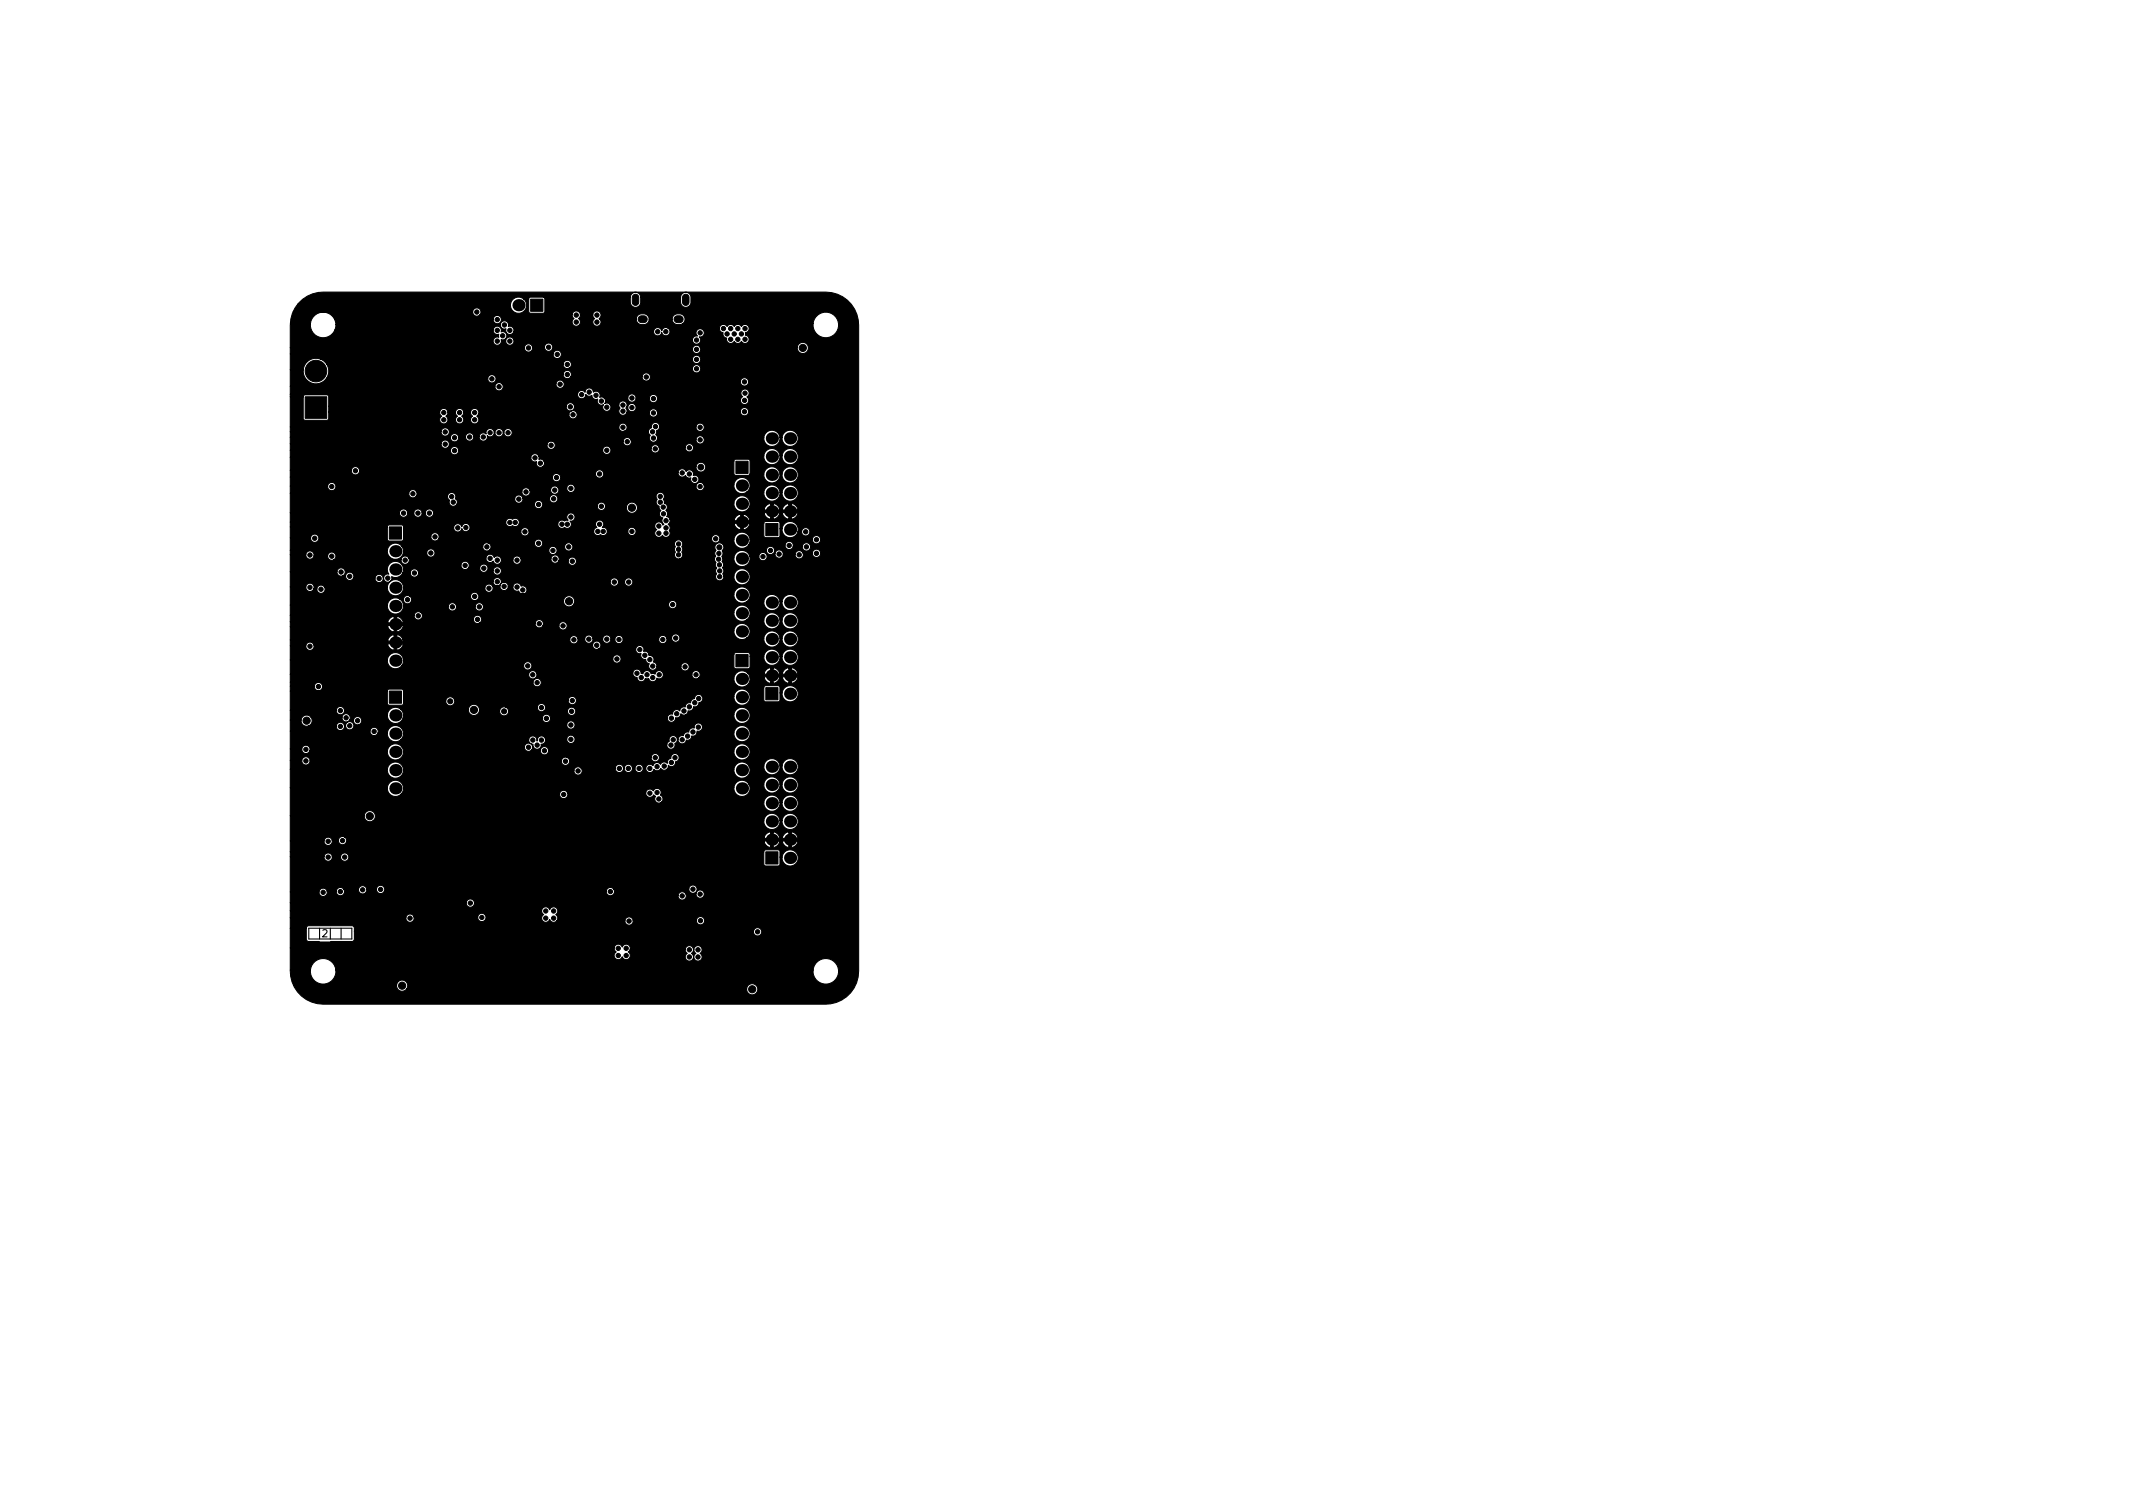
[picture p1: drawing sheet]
<svg xmlns="http://www.w3.org/2000/svg" width="297mm" height="210mm" viewBox="0 0 297 210" stroke-linecap="round" stroke-linejoin="round" font-family="sans-serif">
<defs><g id="words">
<text font-size="1.4" x="44.9" y="130.5">2</text>
</g></defs>
<path d="M43 129.2h6v1.5h-6zM47.5 129.2v1.5" fill="none" stroke="#000" stroke-width=".15"/>
<g fill="#000" stroke="#000" stroke-width=".14">
<path d="M42.5 55.2h3v3h-3zM73.9 41.6h1.7v1.7h-1.7zM88.2 41.1a.45 .45 0 0 1 .5-.1 .45 .45 0 0 1 .3 .4v.7a.45 .45 0 0 1-.5 .4 .45 .45 0 0 1-.4-.4v-.7zM89 44.1l.3-.1h.4a.47 .47 0 0 1 .4 .4 .47 .47 0 0 1-.4 .5h-.3a.48 .48 0 0 1-.5-.3 .48 .48 0 0 1 .1-.5zM94 44.1l.3-.1h.4a.47 .47 0 0 1 .4 .4 .47 .47 0 0 1-.4 .5h-.3a.48 .48 0 0 1-.5-.3 .48 .48 0 0 1 .1-.5zM95.2 41.1a.45 .45 0 0 1 .5-.1 .45 .45 0 0 1 .3 .4v.7a.45 .45 0 0 1-.5 .4 .45 .45 0 0 1-.4-.4v-.7zM54.2 73.4h1.7v1.7h-1.7zM102.5 64.2h1.7v1.7h-1.7zM106.6 72.9h1.7v1.7h-1.7zM54.2 96.2h1.7v1.7h-1.7zM102.5 91.1h1.7v1.7h-1.7zM106.6 95.7h1.7v1.7h-1.7z"/>
<path d="M106.6 118.6h1.7v1.7h-1.7z"/>
<circle cx="41" cy="45.2" r=".3"/>
<circle cx="41" cy="55.2" r=".3"/>
<circle cx="43.2" cy="60" r=".3"/>
<circle cx="44" cy="51.7" r="1.5"/>
<circle cx="45" cy="41.2" r=".3"/>
<circle cx="48.5" cy="59.7" r=".3"/>
<circle cx="50" cy="41.2" r=".3"/>
<circle cx="50" cy="55.7" r=".3"/>
<circle cx="50.3" cy="52.7" r=".3"/>
<circle cx="58.7" cy="56" r=".3"/>
<circle cx="60" cy="41.2" r=".3"/>
<circle cx="61.8" cy="57.4" r=".3"/>
<circle cx="61.8" cy="58.4" r=".3"/>
<circle cx="63" cy="51.7" r=".3"/>
<circle cx="63.3" cy="47.7" r=".3"/>
<circle cx="63.3" cy="45.7" r=".3"/>
<circle cx="64" cy="57.4" r=".3"/>
<circle cx="64" cy="58.4" r=".3"/>
<circle cx="65.3" cy="51.7" r=".3"/>
<circle cx="66.1" cy="57.4" r=".3"/>
<circle cx="66.1" cy="58.4" r=".3"/>
<circle cx="66.4" cy="43.4" r=".3"/>
<circle cx="68.3" cy="55.4" r=".3"/>
<circle cx="68.5" cy="52.7" r=".3"/>
<circle cx="69.3" cy="47.5" r=".3"/>
<circle cx="69.3" cy="46" r=".3"/>
<circle cx="69.3" cy="51" r=".3"/>
<circle cx="69.3" cy="50" r=".3"/>
<circle cx="69.3" cy="44.5" r=".3"/>
<circle cx="69.4" cy="55.4" r=".3"/>
<circle cx="69.5" cy="53.8" r=".3"/>
<circle cx="70" cy="46.7" r=".3"/>
<circle cx="70.3" cy="45.2" r=".3"/>
<circle cx="71" cy="41.2" r=".3"/>
<circle cx="71" cy="47.5" r=".3"/>
<circle cx="71" cy="55.6" r=".3"/>
<circle cx="71" cy="46" r=".3"/>
<circle cx="73.5" cy="58" r=".3"/>
<circle cx="73.6" cy="48.4" r=".3"/>
<circle cx="76.4" cy="48.3" r=".3"/>
<circle cx="76.5" cy="59.3" r=".3"/>
<circle cx="77.6" cy="49.3" r=".3"/>
<circle cx="77.7" cy="43.2" r=".3"/>
<circle cx="78" cy="53.5" r=".3"/>
<circle cx="79" cy="52.1" r=".3"/>
<circle cx="79" cy="50.7" r=".3"/>
<circle cx="79.4" cy="56.6" r=".3"/>
<circle cx="79.6" cy="54.6" r=".3"/>
<circle cx="79.8" cy="57.7" r=".3"/>
<circle cx="80" cy="41.2" r=".3"/>
<circle cx="80.3" cy="59.5" r=".3"/>
<circle cx="80.3" cy="43.9" r=".3"/>
<circle cx="80.3" cy="44.8" r=".3"/>
<circle cx="80.5" cy="47" r=".3"/>
<circle cx="81" cy="54.9" r=".3"/>
<circle cx="82" cy="54.6" r=".3"/>
<circle cx="83" cy="55" r=".3"/>
<circle cx="83.1" cy="43.9" r=".3"/>
<circle cx="83.1" cy="44.8" r=".3"/>
<circle cx="83.3" cy="60" r=".3"/>
<circle cx="83.7" cy="55.8" r=".3"/>
<circle cx="84.5" cy="56.7" r=".3"/>
<circle cx="86.7" cy="59.5" r=".3"/>
<circle cx="86.7" cy="56.4" r=".3"/>
<circle cx="86.7" cy="57.2" r=".3"/>
<circle cx="87" cy="48.7" r=".3"/>
<circle cx="87.3" cy="47.7" r=".3"/>
<circle cx="87.9" cy="59.6" r=".3"/>
<circle cx="88" cy="56.7" r=".3"/>
<circle cx="88" cy="55.4" r=".3"/>
<circle cx="90" cy="52.5" r=".3"/>
<circle cx="91" cy="57.5" r=".3"/>
<circle cx="91" cy="55.5" r=".3"/>
<circle cx="91.3" cy="59.4" r=".3"/>
<circle cx="91.6" cy="46.2" r=".3"/>
<circle cx="92.7" cy="46.2" r=".3"/>
<circle cx="95" cy="57.5" r=".3"/>
<circle cx="95" cy="55.5" r=".3"/>
<circle cx="97" cy="50" r=".3"/>
<circle cx="97" cy="47.3" r=".3"/>
<circle cx="97" cy="48.6" r=".3"/>
<circle cx="97" cy="51.3" r=".3"/>
<circle cx="97.5" cy="59.5" r=".3"/>
<circle cx="97.5" cy="46.3" r=".3"/>
<circle cx="98.7" cy="57" r=".3"/>
<circle cx="99.5" cy="57" r=".3"/>
<circle cx="100.7" cy="45.7" r=".3"/>
<circle cx="101.2" cy="46.5" r=".3"/>
<circle cx="101.7" cy="47.2" r=".3"/>
<circle cx="101.7" cy="45.7" r=".3"/>
<circle cx="102.2" cy="46.5" r=".3"/>
<circle cx="102.7" cy="47.2" r=".3"/>
<circle cx="102.7" cy="45.7" r=".3"/>
<circle cx="103.2" cy="46.5" r=".3"/>
<circle cx="103.7" cy="57.3" r=".3"/>
<circle cx="103.7" cy="53.2" r=".3"/>
<circle cx="103.7" cy="55.8" r=".3"/>
<circle cx="103.7" cy="47.2" r=".3"/>
<circle cx="103.7" cy="54.7" r=".3"/>
<circle cx="103.7" cy="45.7" r=".3"/>
<circle cx="105" cy="41.2" r=".3"/>
<circle cx="106.2" cy="44.2" r=".3"/>
<circle cx="106.2" cy="45.5" r=".3"/>
<circle cx="111.8" cy="48.4" r=".5"/>
<circle cx="115" cy="41.2" r=".3"/>
<circle cx="119" cy="45.2" r=".3"/>
<circle cx="119" cy="53.2" r=".3"/>
<circle cx="41" cy="75.2" r=".3"/>
<circle cx="41" cy="65.2" r=".3"/>
<circle cx="43.2" cy="77.3" r=".3"/>
<circle cx="43.8" cy="74.9" r=".3"/>
<circle cx="45" cy="64.7" r=".3"/>
<circle cx="46.2" cy="67.7" r=".3"/>
<circle cx="46.2" cy="77.4" r=".3"/>
<circle cx="47.5" cy="79.6" r=".3"/>
<circle cx="49.5" cy="65.5" r=".3"/>
<circle cx="49.9" cy="75.3" r=".3"/>
<circle cx="49.9" cy="70.4" r=".3"/>
<circle cx="50.9" cy="74.3" r=".3"/>
<circle cx="51.1" cy="69.4" r=".3"/>
<circle cx="53.9" cy="68.4" r=".3"/>
<circle cx="56.2" cy="71.4" r=".3"/>
<circle cx="56.3" cy="65.7" r=".3"/>
<circle cx="56.4" cy="78" r=".3"/>
<circle cx="57.5" cy="67.5" r=".3"/>
<circle cx="57.5" cy="68.7" r=".3"/>
<circle cx="57.7" cy="79.8" r=".3"/>
<circle cx="58.2" cy="71.4" r=".3"/>
<circle cx="59.7" cy="67.5" r=".3"/>
<circle cx="59.8" cy="71.4" r=".3"/>
<circle cx="60" cy="75.6" r=".3"/>
<circle cx="60" cy="77" r=".3"/>
<circle cx="60.6" cy="74.7" r=".3"/>
<circle cx="61" cy="72.4" r=".3"/>
<circle cx="61.8" cy="64.1" r=".3"/>
<circle cx="62" cy="60.1" r=".3"/>
<circle cx="62" cy="61.8" r=".3"/>
<circle cx="62.9" cy="69.2" r=".3"/>
<circle cx="63.1" cy="69.9" r=".3"/>
<circle cx="63.2" cy="64.1" r=".3"/>
<circle cx="63.3" cy="60.9" r=".3"/>
<circle cx="63.3" cy="62.7" r=".3"/>
<circle cx="63.4" cy="67.5" r=".3"/>
<circle cx="63.4" cy="65.7" r=".3"/>
<circle cx="63.7" cy="77.2" r=".3"/>
<circle cx="63.7" cy="73.5" r=".3"/>
<circle cx="64.8" cy="78.7" r=".3"/>
<circle cx="64.9" cy="73.5" r=".3"/>
<circle cx="65.4" cy="60.8" r=".3"/>
<circle cx="65.6" cy="64.8" r=".3"/>
<circle cx="65.6" cy="66.3" r=".3"/>
<circle cx="65.6" cy="67.9" r=".3"/>
<circle cx="66" cy="77.2" r=".3"/>
<circle cx="66.3" cy="79.2" r=".3"/>
<circle cx="67.2" cy="73.4" r=".3"/>
<circle cx="67.3" cy="60.8" r=".3"/>
<circle cx="67.4" cy="79.1" r=".3"/>
<circle cx="67.8" cy="76.1" r=".3"/>
<circle cx="68.3" cy="77.7" r=".3"/>
<circle cx="68.3" cy="72.5" r=".3"/>
<circle cx="68.3" cy="60.2" r=".3"/>
<circle cx="69.3" cy="78" r=".3"/>
<circle cx="69.3" cy="79.5" r=".3"/>
<circle cx="69.5" cy="60.2" r=".3"/>
<circle cx="70.7" cy="78" r=".3"/>
<circle cx="70.7" cy="60.2" r=".3"/>
<circle cx="71" cy="72.7" r=".3"/>
<circle cx="71.7" cy="72.7" r=".3"/>
<circle cx="72" cy="78" r=".3"/>
<circle cx="72.3" cy="69.5" r=".3"/>
<circle cx="72.7" cy="70.7" r=".3"/>
<circle cx="73.1" cy="74" r=".3"/>
<circle cx="73.3" cy="68.5" r=".3"/>
<circle cx="73.5" cy="72.9" r=".3"/>
<circle cx="74.5" cy="63.7" r=".3"/>
<circle cx="74.7" cy="74" r=".3"/>
<circle cx="75" cy="75.6" r=".3"/>
<circle cx="75" cy="60.3" r=".3"/>
<circle cx="75" cy="70.2" r=".3"/>
<circle cx="75.3" cy="64.5" r=".3"/>
<circle cx="76.5" cy="61.1" r=".3"/>
<circle cx="76.7" cy="62" r=".3"/>
<circle cx="77" cy="76.6" r=".3"/>
<circle cx="77.1" cy="74.2" r=".3"/>
<circle cx="77.1" cy="69.4" r=".3"/>
<circle cx="77.3" cy="73" r=".3"/>
<circle cx="77.3" cy="68.2" r=".3"/>
<circle cx="77.3" cy="77.8" r=".3"/>
<circle cx="77.5" cy="66.5" r=".3"/>
<circle cx="78.3" cy="73" r=".3"/>
<circle cx="78.7" cy="66.7" r=".3"/>
<circle cx="78.7" cy="70.5" r=".3"/>
<circle cx="79" cy="73" r=".3"/>
<circle cx="79.2" cy="76.1" r=".3"/>
<circle cx="79.5" cy="68" r=".3"/>
<circle cx="79.5" cy="72" r=".3"/>
<circle cx="79.7" cy="78.1" r=".3"/>
<circle cx="80.5" cy="73.5" r=".3"/>
<circle cx="81" cy="66.7" r=".3"/>
<circle cx="81.5" cy="69.5" r=".3"/>
<circle cx="82" cy="73" r=".3"/>
<circle cx="82" cy="74" r=".3"/>
<circle cx="83.3" cy="74" r=".3"/>
<circle cx="83.3" cy="77.4" r=".3"/>
<circle cx="83.5" cy="66" r=".3"/>
<circle cx="83.5" cy="73" r=".3"/>
<circle cx="83.7" cy="70.5" r=".3"/>
<circle cx="84" cy="74" r=".3"/>
<circle cx="84" cy="68.5" r=".3"/>
<circle cx="84.3" cy="78.1" r=".3"/>
<circle cx="84.5" cy="62.7" r=".3"/>
<circle cx="85" cy="67.4" r=".3"/>
<circle cx="86" cy="73.4" r=".3"/>
<circle cx="87.1" cy="73.4" r=".3"/>
<circle cx="87.3" cy="67" r=".3"/>
<circle cx="87.4" cy="61.5" r=".3"/>
<circle cx="88" cy="70.7" r=".5"/>
<circle cx="88" cy="74" r=".3"/>
<circle cx="88.1" cy="61.1" r=".3"/>
<circle cx="88.5" cy="73.2" r=".3"/>
<circle cx="89.6" cy="65.4" r=".3"/>
<circle cx="90.9" cy="60.1" r=".3"/>
<circle cx="91" cy="61" r=".3"/>
<circle cx="91.3" cy="62.5" r=".3"/>
<circle cx="91.7" cy="74.2" r=".3"/>
<circle cx="91.7" cy="73.2" r=".3"/>
<circle cx="91.9" cy="69.1" r=".3"/>
<circle cx="92" cy="69.9" r=".3"/>
<circle cx="92" cy="68" r=".3"/>
<circle cx="92.4" cy="70.6" r=".3"/>
<circle cx="92.4" cy="71.5" r=".3"/>
<circle cx="92.7" cy="73.5" r=".3"/>
<circle cx="92.7" cy="72.5" r=".3"/>
<circle cx="92.7" cy="74.2" r=".3"/>
<circle cx="94.5" cy="77.2" r=".3"/>
<circle cx="94.5" cy="79.5" r=".3"/>
<circle cx="94.5" cy="76.5" r=".3"/>
<circle cx="94.5" cy="75.7" r=".3"/>
<circle cx="94.5" cy="78.5" r=".3"/>
<circle cx="95" cy="65.8" r=".3"/>
<circle cx="95" cy="62.1" r=".3"/>
<circle cx="96" cy="66" r=".3"/>
<circle cx="96" cy="62.3" r=".3"/>
<circle cx="96.7" cy="66.7" r=".3"/>
<circle cx="97.5" cy="67.7" r=".3"/>
<circle cx="97.5" cy="61.2" r=".3"/>
<circle cx="97.6" cy="65" r=".4"/>
<circle cx="99.7" cy="75" r=".3"/>
<circle cx="99.7" cy="72" r=".3"/>
<circle cx="99.7" cy="72.7" r=".3"/>
<circle cx="100.1" cy="77.9" r=".3"/>
<circle cx="100.1" cy="77.1" r=".3"/>
<circle cx="100.2" cy="76.2" r=".35"/>
<circle cx="100.2" cy="78.6" r=".3"/>
<circle cx="100.2" cy="79.5" r=".3"/>
<circle cx="100.7" cy="63.9" r=".3"/>
<circle cx="104.8" cy="78.6" r=".3"/>
<circle cx="106.2" cy="77.5" r=".3"/>
<circle cx="107.3" cy="76.6" r=".3"/>
<circle cx="108.5" cy="77.1" r=".3"/>
<circle cx="109.5" cy="79.5" r=".3"/>
<circle cx="109.9" cy="75.9" r=".3"/>
<circle cx="110.5" cy="79.5" r=".3"/>
<circle cx="111.3" cy="77.2" r=".3"/>
<circle cx="111.5" cy="79.5" r=".3"/>
<circle cx="112" cy="70" r=".3"/>
<circle cx="112.2" cy="74" r=".3"/>
<circle cx="112.3" cy="76.1" r=".3"/>
<circle cx="112.8" cy="68.7" r=".3"/>
<circle cx="113.5" cy="67.5" r=".3"/>
<circle cx="113.7" cy="77" r=".3"/>
<circle cx="113.7" cy="75.1" r=".3"/>
<circle cx="114.3" cy="66.2" r=".3"/>
<circle cx="115" cy="65" r=".3"/>
<circle cx="115.8" cy="63.7" r=".3"/>
<circle cx="116.5" cy="62.5" r=".3"/>
<circle cx="41" cy="84.2" r=".3"/>
<circle cx="43.2" cy="90" r=".3"/>
<circle cx="43.2" cy="81.8" r=".3"/>
<circle cx="44.3" cy="95.6" r=".3"/>
<circle cx="44.7" cy="82" r=".3"/>
<circle cx="46" cy="95.5" r=".3"/>
<circle cx="46.3" cy="87.2" r=".3"/>
<circle cx="47" cy="82.2" r=".3"/>
<circle cx="47.4" cy="98.9" r=".3"/>
<circle cx="47.7" cy="84.1" r=".3"/>
<circle cx="48.2" cy="99.9" r=".3"/>
<circle cx="48.7" cy="80.2" r=".3"/>
<circle cx="49.2" cy="82" r=".3"/>
<circle cx="50.5" cy="87.2" r=".3"/>
<circle cx="50.9" cy="95.6" r=".3"/>
<circle cx="51" cy="91.5" r=".3"/>
<circle cx="52.7" cy="97.2" r=".3"/>
<circle cx="52.8" cy="80.5" r=".3"/>
<circle cx="54" cy="80.5" r=".3"/>
<circle cx="56.7" cy="83.5" r=".3"/>
<circle cx="57.5" cy="99.2" r=".3"/>
<circle cx="58.3" cy="85.7" r=".3"/>
<circle cx="58.5" cy="95" r=".3"/>
<circle cx="59.2" cy="84.1" r=".3"/>
<circle cx="59.3" cy="97.4" r=".3"/>
<circle cx="60.3" cy="82" r=".3"/>
<circle cx="61.7" cy="82" r=".3"/>
<circle cx="62.5" cy="95" r=".3"/>
<circle cx="62.7" cy="97.6" r=".35"/>
<circle cx="63" cy="84.5" r=".3"/>
<circle cx="65" cy="84" r=".3"/>
<circle cx="65.1" cy="92" r=".3"/>
<circle cx="65.5" cy="85.5" r=".3"/>
<circle cx="66" cy="98.8" r=".5"/>
<circle cx="66.1" cy="83" r=".3"/>
<circle cx="66.5" cy="86.2" r=".3"/>
<circle cx="66.7" cy="95.7" r=".3"/>
<circle cx="66.7" cy="84.5" r=".3"/>
<circle cx="68.1" cy="81.9" r=".3"/>
<circle cx="68.3" cy="97.2" r=".3"/>
<circle cx="69.3" cy="81" r=".3"/>
<circle cx="69.3" cy="91" r=".3"/>
<circle cx="70.2" cy="99" r=".35"/>
<circle cx="70.2" cy="81.6" r=".3"/>
<circle cx="70.3" cy="93.2" r=".3"/>
<circle cx="70.5" cy="96.3" r=".3"/>
<circle cx="72" cy="81.7" r=".3"/>
<circle cx="72.8" cy="82.1" r=".3"/>
<circle cx="73.5" cy="92.7" r=".3"/>
<circle cx="74.2" cy="94" r=".3"/>
<circle cx="74.5" cy="80.7" r=".3"/>
<circle cx="74.8" cy="95" r=".3"/>
<circle cx="75.1" cy="86.8" r=".3"/>
<circle cx="75.4" cy="98.5" r=".3"/>
<circle cx="77.3" cy="80.7" r=".3"/>
<circle cx="78.4" cy="87.1" r=".3"/>
<circle cx="79.1" cy="92.7" r=".3"/>
<circle cx="79.2" cy="83.7" r=".5"/>
<circle cx="79.5" cy="95.1" r=".3"/>
<circle cx="79.6" cy="99" r=".3"/>
<circle cx="79.7" cy="97.5" r=".3"/>
<circle cx="79.9" cy="89.1" r=".3"/>
<circle cx="80.5" cy="86" r=".3"/>
<circle cx="82" cy="94.2" r=".3"/>
<circle cx="82" cy="89" r=".3"/>
<circle cx="83.1" cy="89.8" r=".3"/>
<circle cx="84" cy="97.2" r=".3"/>
<circle cx="84.2" cy="82.1" r=".3"/>
<circle cx="84.5" cy="89" r=".3"/>
<circle cx="85.4" cy="83.4" r=".3"/>
<circle cx="85.5" cy="81" r=".3"/>
<circle cx="85.7" cy="94.2" r=".3"/>
<circle cx="85.9" cy="91.8" r=".3"/>
<circle cx="86.2" cy="89" r=".3"/>
<circle cx="86.3" cy="98.5" r=".3"/>
<circle cx="87.5" cy="81" r=".3"/>
<circle cx="88.3" cy="96.5" r=".3"/>
<circle cx="88.7" cy="93.7" r=".3"/>
<circle cx="89.1" cy="90.5" r=".3"/>
<circle cx="89.3" cy="94.3" r=".3"/>
<circle cx="89.8" cy="91.2" r=".3"/>
<circle cx="90.1" cy="93.9" r=".3"/>
<circle cx="90.5" cy="91.8" r=".3"/>
<circle cx="90.9" cy="92.7" r=".3"/>
<circle cx="90.9" cy="94.3" r=".3"/>
<circle cx="91" cy="95.5" r=".3"/>
<circle cx="91.8" cy="93.9" r=".3"/>
<circle cx="92.3" cy="89" r=".3"/>
<circle cx="93.5" cy="100" r=".3"/>
<circle cx="93.7" cy="84.2" r=".3"/>
<circle cx="94.1" cy="88.8" r=".3"/>
<circle cx="94.2" cy="99.4" r=".3"/>
<circle cx="95.2" cy="99" r=".3"/>
<circle cx="95.4" cy="92.8" r=".3"/>
<circle cx="95.7" cy="89.1" r=".3"/>
<circle cx="96" cy="98.4" r=".3"/>
<circle cx="96.5" cy="88.8" r=".3"/>
<circle cx="96.7" cy="97.8" r=".3"/>
<circle cx="96.9" cy="93.9" r=".3"/>
<circle cx="97.3" cy="97.3" r=".3"/>
<circle cx="98.7" cy="82.5" r=".3"/>
<circle cx="99.5" cy="83.2" r=".3"/>
<circle cx="99.5" cy="82.5" r=".3"/>
<circle cx="100.2" cy="80.3" r=".3"/>
<circle cx="101.3" cy="95.2" r=".3"/>
<circle cx="101.7" cy="96.9" r=".3"/>
<circle cx="101.9" cy="90.3" r=".3"/>
<circle cx="104.7" cy="84.3" r=".3"/>
<circle cx="41" cy="115.2" r=".3"/>
<circle cx="41" cy="105.2" r=".3"/>
<circle cx="42.6" cy="105.9" r=".3"/>
<circle cx="42.6" cy="104.3" r=".3"/>
<circle cx="42.7" cy="100.3" r=".5"/>
<circle cx="44.1" cy="107.3" r=".3"/>
<circle cx="45.7" cy="119.3" r=".3"/>
<circle cx="45.7" cy="117.1" r=".3"/>
<circle cx="46" cy="102.5" r=".3"/>
<circle cx="47.4" cy="101.1" r=".3"/>
<circle cx="47.7" cy="117" r=".3"/>
<circle cx="48" cy="119.3" r=".3"/>
<circle cx="48.7" cy="101" r=".3"/>
<circle cx="49.8" cy="100.3" r=".3"/>
<circle cx="50" cy="116.2" r=".3"/>
<circle cx="51.5" cy="113.6" r=".5"/>
<circle cx="52.1" cy="101.8" r=".3"/>
<circle cx="52.3" cy="119.8" r=".3"/>
<circle cx="53" cy="100.5" r=".3"/>
<circle cx="53.7" cy="112.5" r=".3"/>
<circle cx="56.3" cy="112.2" r=".3"/>
<circle cx="57" cy="118.2" r=".3"/>
<circle cx="57" cy="115.2" r=".3"/>
<circle cx="57.5" cy="105.7" r=".3"/>
<circle cx="58" cy="108.5" r=".3"/>
<circle cx="59.3" cy="100.8" r=".3"/>
<circle cx="60.5" cy="111" r=".3"/>
<circle cx="61.7" cy="108.7" r=".3"/>
<circle cx="64" cy="111.2" r=".3"/>
<circle cx="64.3" cy="108.7" r=".3"/>
<circle cx="64.5" cy="100.5" r=".3"/>
<circle cx="66.5" cy="111.2" r=".3"/>
<circle cx="67" cy="103" r=".3"/>
<circle cx="67.6" cy="100.2" r=".3"/>
<circle cx="69.2" cy="101.8" r=".3"/>
<circle cx="69.3" cy="105.3" r=".3"/>
<circle cx="73.6" cy="104" r=".3"/>
<circle cx="74.2" cy="103" r=".3"/>
<circle cx="74.8" cy="103.7" r=".3"/>
<circle cx="75.4" cy="103" r=".3"/>
<circle cx="75.6" cy="117" r=".3"/>
<circle cx="75.8" cy="104.5" r=".3"/>
<circle cx="76.1" cy="100" r=".3"/>
<circle cx="77.4" cy="117.5" r=".3"/>
<circle cx="77.6" cy="119.8" r=".3"/>
<circle cx="77.9" cy="114.8" r=".3"/>
<circle cx="78.5" cy="110.6" r=".3"/>
<circle cx="78.5" cy="109.2" r=".3"/>
<circle cx="78.7" cy="106" r=".3"/>
<circle cx="79" cy="104.5" r=".3"/>
<circle cx="79" cy="107.2" r=".3"/>
<circle cx="79.5" cy="102.9" r=".3"/>
<circle cx="79.5" cy="100.9" r=".3"/>
<circle cx="80.5" cy="107.3" r=".3"/>
<circle cx="81.8" cy="113.2" r=".3"/>
<circle cx="82.3" cy="104.2" r=".3"/>
<circle cx="83.9" cy="113.3" r=".3"/>
<circle cx="84" cy="101" r=".3"/>
<circle cx="84" cy="111" r=".3"/>
<circle cx="84.7" cy="115" r=".3"/>
<circle cx="85" cy="117.2" r=".3"/>
<circle cx="86" cy="101.7" r=".3"/>
<circle cx="86.3" cy="107" r=".3"/>
<circle cx="87.5" cy="107" r=".3"/>
<circle cx="88.1" cy="110.4" r=".3"/>
<circle cx="89" cy="107" r=".3"/>
<circle cx="90.2" cy="104.4" r=".3"/>
<circle cx="90.2" cy="102.4" r=".3"/>
<circle cx="90.5" cy="110.4" r=".3"/>
<circle cx="90.5" cy="107" r=".3"/>
<circle cx="91.3" cy="105.5" r=".3"/>
<circle cx="91.5" cy="106.7" r=".3"/>
<circle cx="91.5" cy="110.3" r=".3"/>
<circle cx="91.7" cy="111.2" r=".3"/>
<circle cx="91.7" cy="113.2" r=".3"/>
<circle cx="92.3" cy="120" r=".3"/>
<circle cx="92.3" cy="117.5" r=".3"/>
<circle cx="92.5" cy="106.7" r=".3"/>
<circle cx="92.7" cy="102.4" r=".3"/>
<circle cx="93.4" cy="103.7" r=".3"/>
<circle cx="93.5" cy="106.2" r=".3"/>
<circle cx="93.7" cy="103" r=".3"/>
<circle cx="94" cy="105.5" r=".3"/>
<circle cx="95" cy="103" r=".3"/>
<circle cx="95.7" cy="102.5" r=".3"/>
<circle cx="96.5" cy="101.9" r=".3"/>
<circle cx="97.3" cy="101.2" r=".3"/>
<circle cx="100.6" cy="108.7" r=".3"/>
<circle cx="100.9" cy="105.5" r=".3"/>
<circle cx="103.5" cy="111.3" r=".3"/>
<circle cx="104" cy="114.7" r=".3"/>
<circle cx="105.7" cy="119" r=".3"/>
<circle cx="41" cy="135.2" r=".3"/>
<circle cx="41" cy="125.2" r=".3"/>
<circle cx="45" cy="139.2" r=".3"/>
<circle cx="45" cy="124.2" r=".3"/>
<circle cx="47.4" cy="124.1" r=".3"/>
<circle cx="50.5" cy="123.9" r=".3"/>
<circle cx="53" cy="123.8" r=".3"/>
<circle cx="55" cy="139.2" r=".3"/>
<circle cx="55.2" cy="121.5" r=".3"/>
<circle cx="55.7" cy="124.2" r=".3"/>
<circle cx="55.9" cy="122.9" r=".3"/>
<circle cx="56" cy="137.2" r=".5"/>
<circle cx="57.1" cy="120.3" r=".3"/>
<circle cx="57.1" cy="127.8" r=".3"/>
<circle cx="57.4" cy="124.3" r=".3"/>
<circle cx="60" cy="134.3" r=".3"/>
<circle cx="60" cy="132.4" r=".3"/>
<circle cx="62.5" cy="122.9" r=".3"/>
<circle cx="65" cy="139.2" r=".3"/>
<circle cx="65.5" cy="125.7" r=".3"/>
<circle cx="67.1" cy="122.9" r=".3"/>
<circle cx="67.1" cy="127.7" r=".3"/>
<circle cx="70" cy="132.1" r=".3"/>
<circle cx="70" cy="134.3" r=".3"/>
<circle cx="72.8" cy="125.1" r=".3"/>
<circle cx="73.8" cy="122.9" r=".3"/>
<circle cx="75" cy="139.2" r=".3"/>
<circle cx="75.6" cy="120.2" r=".3"/>
<circle cx="76" cy="126.8" r=".3"/>
<circle cx="76" cy="127.8" r=".3"/>
<circle cx="77.1" cy="126.8" r=".3"/>
<circle cx="77.1" cy="127.8" r=".3"/>
<circle cx="78.6" cy="121.4" r=".3"/>
<circle cx="79.8" cy="132.2" r=".3"/>
<circle cx="79.9" cy="134.3" r=".3"/>
<circle cx="80" cy="129.7" r=".3"/>
<circle cx="83.7" cy="131.7" r=".3"/>
<circle cx="85" cy="124.1" r=".3"/>
<circle cx="85" cy="139.2" r=".3"/>
<circle cx="85" cy="122.2" r=".3"/>
<circle cx="86.1" cy="133" r=".3"/>
<circle cx="86.1" cy="132" r=".3"/>
<circle cx="87.2" cy="133" r=".3"/>
<circle cx="87.2" cy="132" r=".3"/>
<circle cx="87.6" cy="128.2" r=".3"/>
<circle cx="89.9" cy="131.8" r=".3"/>
<circle cx="89.9" cy="133.9" r=".3"/>
<circle cx="93.7" cy="131.7" r=".3"/>
<circle cx="95" cy="139.2" r=".3"/>
<circle cx="95" cy="124.7" r=".3"/>
<circle cx="96" cy="132.2" r=".3"/>
<circle cx="96" cy="133.2" r=".3"/>
<circle cx="96.5" cy="123.8" r=".3"/>
<circle cx="97.2" cy="132.2" r=".3"/>
<circle cx="97.2" cy="133.2" r=".3"/>
<circle cx="97.5" cy="124.5" r=".3"/>
<circle cx="97.5" cy="128.2" r=".3"/>
<circle cx="99.9" cy="132.3" r=".3"/>
<circle cx="99.9" cy="134.2" r=".3"/>
<circle cx="100" cy="128.7" r=".3"/>
<circle cx="104.7" cy="137.7" r=".5"/>
<circle cx="105" cy="139.2" r=".3"/>
<circle cx="105.5" cy="129.7" r=".3"/>
<circle cx="107.5" cy="130.5" r=".3"/>
<circle cx="115" cy="139.2" r=".3"/>
<circle cx="116.2" cy="130.5" r=".3"/>
<circle cx="119" cy="135.2" r=".3"/>
<circle cx="119" cy="125.2" r=".3"/>
</g>
<g fill="#000">
<circle cx="72.2" cy="42.5" r=".85"/>
<circle cx="55.1" cy="79.3" r=".85"/>
<circle cx="55.1" cy="76.8" r=".85"/>
<circle cx="103.3" cy="77.8" r=".85"/>
<circle cx="103.3" cy="67.6" r=".85"/>
<circle cx="103.3" cy="70.1" r=".85"/>
<circle cx="103.3" cy="72.7" r=".85"/>
<circle cx="103.3" cy="75.2" r=".85"/>
<circle cx="107.5" cy="71.2" r=".85"/>
<circle cx="107.5" cy="63.6" r=".85"/>
<circle cx="107.5" cy="61" r=".85"/>
<circle cx="107.5" cy="68.7" r=".85"/>
<circle cx="107.5" cy="66.1" r=".85"/>
<circle cx="110" cy="63.6" r=".85"/>
<circle cx="110" cy="61" r=".85"/>
<circle cx="110" cy="71.2" r=".85"/>
<circle cx="110" cy="68.7" r=".85"/>
<circle cx="110" cy="73.7" r=".85"/>
<circle cx="110" cy="66.1" r=".85"/>
<circle cx="55.1" cy="92" r=".85"/>
<circle cx="55.1" cy="89.5" r=".85"/>
<circle cx="55.1" cy="99.6" r=".85"/>
<circle cx="55.1" cy="86.9" r=".85"/>
<circle cx="55.1" cy="84.4" r=".85"/>
<circle cx="55.1" cy="81.8" r=".85"/>
<circle cx="103.3" cy="97.1" r=".85"/>
<circle cx="103.3" cy="80.3" r=".85"/>
<circle cx="103.3" cy="82.8" r=".85"/>
<circle cx="103.3" cy="99.6" r=".85"/>
<circle cx="103.3" cy="85.4" r=".85"/>
<circle cx="103.3" cy="87.9" r=".85"/>
<circle cx="103.3" cy="94.5" r=".85"/>
<circle cx="107.5" cy="89" r=".85"/>
<circle cx="107.5" cy="86.4" r=".85"/>
<circle cx="107.5" cy="94.1" r=".85"/>
<circle cx="107.5" cy="91.5" r=".85"/>
<circle cx="107.5" cy="83.9" r=".85"/>
<circle cx="110" cy="86.4" r=".85"/>
<circle cx="110" cy="96.6" r=".85"/>
<circle cx="110" cy="91.5" r=".85"/>
<circle cx="110" cy="83.9" r=".85"/>
<circle cx="110" cy="94.1" r=".85"/>
<circle cx="110" cy="89" r=".85"/>
<circle cx="55.1" cy="102.2" r=".85"/>
<circle cx="55.1" cy="104.7" r=".85"/>
<circle cx="55.1" cy="109.8" r=".85"/>
<circle cx="55.1" cy="107.2" r=".85"/>
<circle cx="103.3" cy="102.2" r=".85"/>
<circle cx="103.3" cy="107.2" r=".85"/>
<circle cx="103.3" cy="104.7" r=".85"/>
<circle cx="103.3" cy="109.8" r=".85"/>
<circle cx="107.5" cy="111.8" r=".85"/>
<circle cx="107.5" cy="109.3" r=".85"/>
<circle cx="107.5" cy="106.8" r=".85"/>
<circle cx="107.5" cy="116.9" r=".85"/>
<circle cx="107.5" cy="114.4" r=".85"/>
<circle cx="110" cy="119.5" r=".85"/>
<circle cx="110" cy="116.9" r=".85"/>
<circle cx="110" cy="114.4" r=".85"/>
<circle cx="110" cy="111.8" r=".85"/>
<circle cx="110" cy="106.8" r=".85"/>
<circle cx="110" cy="109.3" r=".85"/>
</g>
<path d="M41.5 42.3a4.6 4.6 0 0 1 3.5-1.6h70h.8a4.6 4.6 0 0 1 3.8 4.6v89.9l-.1 .9a4.6 4.6 0 0 1-4.5 3.7h-70l-.8-.1a4.5 4.5 0 0 1-3.3-2.5h14.3v.1a.78 .78 0 0 0 .6 .7 .78 .78 0 0 0 .8-.3h47.4v.1a.78 .78 0 0 0 1.2 .6 .78 .78 0 0 0 0-1.3 .78 .78 0 0 0-1.2 .6l-47.3-.1a.78 .78 0 0 0-.5-1.1 .78 .78 0 0 0-1 .7h-14.3l-.4-1.3-.1-.8h2.8a1.78 1.78 0 0 0 1.8 1.9 1.78 1.78 0 0 0 1.8-1.9h66.4v.3a1.78 1.78 0 0 0 2.7 1.4 1.78 1.78 0 0 0 0-3.1 1.78 1.78 0 0 0-2.7 1.4h-66.4l-.1-.4a1.78 1.78 0 0 0-1.9-1.2 1.78 1.78 0 0 0-1.6 1.6h-2.8v-3.1h45.1l.1 .3 .2 .2-.1 .1a.58 .58 0 0 0 .1 .9 .58 .58 0 0 0 .9-.3 .58 .58 0 0 0 .9 .3 .58 .58 0 0 0-.1-1l.3-.3h7.6l.1 .3 .2 .2a.58 .58 0 0 0-.1 .9 .58 .58 0 0 0 .8 0 .58 .58 0 0 0-.1-.9l.2-.2 .1-.3 .1 .3 .2 .2-.1 .1a.58 .58 0 0 0 0 .9 .58 .58 0 0 0 .9-.1 .58 .58 0 0 0-.2-.9 .59 .59 0 0 0 0-1 .59 .59 0 0 0-.9 .5 .58 .58 0 0 0-.6-.5 .58 .58 0 0 0-.6 .5h-7.6v-.1a.58 .58 0 0 0-.5-.6 .58 .58 0 0 0-.6 .4 .58 .58 0 0 0-.7-.4 .58 .58 0 0 0-.5 .5h-45.1v-2.8h2.2v1.5l.2 .3 .1 .1 1.5 .1 4.7-.1 .2-.3v-1.1h55.6v.1a.58 .58 0 0 0 .9 .4 .58 .58 0 0 0 0-.9 .58 .58 0 0 0-.9 .4h-55.6v-.6l-.3-.2h-6l-.2 .1-.2 .2h-2.2v-1.4h16.1a.58 .58 0 0 0 .7 .6 .58 .58 0 0 0 .5-.7h8.8v.1a.58 .58 0 0 0 .9 .4 .58 .58 0 0 0 0-.9 .58 .58 0 0 0-.9 .4h-8.8a.58 .58 0 0 0-.7-.4 .58 .58 0 0 0-.5 .5h-16.1v-1h35l.1 .3 .2 .2-.1 .1a.58 .58 0 0 0 .1 .9 .58 .58 0 0 0 .9-.3 .58 .58 0 0 0 .4 .4 .58 .58 0 0 0 .6-.2h9.4v.1a.58 .58 0 0 0 .7 .5 .58 .58 0 0 0 .5-.7h8.8v.2a.58 .58 0 0 0 .9 .4 .58 .58 0 0 0 0-1 .58 .58 0 0 0-.9 .4h-8.8a.58 .58 0 0 0-.7-.4 .58 .58 0 0 0-.5 .5h-9.4v-.1a.58 .58 0 0 0-.2-.8 .58 .58 0 0 0 .1-.9 .58 .58 0 0 0-.9 .3 .58 .58 0 0 0-.7-.4 .58 .58 0 0 0-.5 .5h-35v-1.1h24.5v.1a.58 .58 0 0 0 .9 .4 .58 .58 0 0 0 0-.9 .58 .58 0 0 0-.9 .4h-24.5v-1.5h4v.1a.58 .58 0 0 0 .7 .5 .58 .58 0 0 0 .5-.7h1.2v.1a.58 .58 0 0 0 .8 .5 .58 .58 0 0 0 .3-.9h2v.2a.58 .58 0 0 0 .7 .5 .58 .58 0 0 0 .5-.7h1.3v.1a.58 .58 0 0 0 .5 .5 .58 .58 0 0 0 .6-.3h30.9v.1a.58 .58 0 0 0 .8 .5h9.2v.1a.58 .58 0 0 0 .8 .5 .58 .58 0 0 0 .3-.9h1.4v.2a.58 .58 0 0 0 .9 .4 .58 .58 0 0 0 0-1 .58 .58 0 0 0-.9 .4h-1.5a.58 .58 0 0 0-.6-.2 .58 .58 0 0 0-.4 .5h-9.2h.1a.57 .57 0 0 0 .1-.9h10.5v.1a.58 .58 0 0 0 .9 .4 .58 .58 0 0 0 0-1 .58 .58 0 0 0-.9 .5l-10.5-.1a.58 .58 0 0 0-1 .4h-30.9l.1-.1a.58 .58 0 0 0-.5-.7 .58 .58 0 0 0-.7 .5l-1.3-.1a.58 .58 0 0 0-.7-.4 .58 .58 0 0 0-.5 .5h-2.1a.58 .58 0 0 0-.6-.2 .58 .58 0 0 0-.4 .5h-1.2a.58 .58 0 0 0-.7-.4 .58 .58 0 0 0-.5 .5h-4v-4.9h4.7v.1a.58 .58 0 0 0 .7 .5 .58 .58 0 0 0 .5-.6h1.1v.1a.58 .58 0 0 0 .9 .4 .58 .58 0 0 0 0-.9 .58 .58 0 0 0-.9 .4h-1.1v-.1a.58 .58 0 0 0-.7-.4 .58 .58 0 0 0-.5 .5h-4.7v-.7h66v1.8l.2 .2h1.8l.2-.2v-1.1h.3v.3a1.13 1.13 0 0 0 1.7 .8 1.13 1.13 0 0 0 0-1.9 1.13 1.13 0 0 0-1.7 .8h-.3v-.7l-.3-.3h-1.7l-.2 .3h-66v-1.5h4.7a.58 .58 0 0 0 .7 .6 .58 .58 0 0 0 .5-.7h.8v.1a.58 .58 0 0 0 .5 .5 .58 .58 0 0 0 .6-.3h58.2l.4 .5 .3 .2h.2v-.9h.4v.9a.93 .93 0 0 0 .9-.7h.4l.3 .5 .4 .2h.2v-.9h.3v.9a.84 .84 0 0 0 .9-.9h-2.1v.2h-.4l-.1-.2h-2.1v.2h-58.2l.1-.4-.3-.3h58.4v.1h.9v-.8h.4v.8h.8l.1-.1h.4v.1h.9v-.8h.3v.8h.9a.93 .93 0 0 0-1.2-.8 .93 .93 0 0 0-.9 .7h-.4l-.1-.2a1.18 1.18 0 0 0-2.1 .2l-58.4-.1a.58 .58 0 0 0-.9 .5h-.8a.58 .58 0 0 0-.7-.4 .58 .58 0 0 0-.5 .5h-4.7v-3.5h10.3v.1a.78 .78 0 0 0 1.3 .6h54.4v.2a1.13 1.13 0 0 0 1.2 1 1.13 1.13 0 0 0 1-1.2h.3v.2a1.13 1.13 0 0 0 1.7 .8 1.13 1.13 0 0 0 0-1.9 1.13 1.13 0 0 0-1.7 .9h-.3v-.2a1.13 1.13 0 0 0-1.2-.8 1.13 1.13 0 0 0-1 1h-54.4a.78 .78 0 0 0-.1-1.3 .78 .78 0 0 0-1.2 .6h-10.3v-3.9h13.5v.2a1.13 1.13 0 0 0 .8 .9 1.13 1.13 0 0 0 1.2-.2h22v.1a.58 .58 0 0 0 .7 .5 .58 .58 0 0 0 .4-.8h10.9v.1a.58 .58 0 0 0 .5 .5 .58 .58 0 0 0 .6-.3l.3 .2a.58 .58 0 0 0 0 .7 .58 .58 0 0 0 .8 .1h14.3v.2a1.13 1.13 0 0 0 1.2 1.1 1.13 1.13 0 0 0 1-1.3h.3v.2a1.13 1.13 0 0 0 1.7 .9 1.13 1.13 0 0 0 0-1.9 1.13 1.13 0 0 0-1.7 .8h-.3v-.2a1.13 1.13 0 0 0-1.2-.8 1.13 1.13 0 0 0-1 1h-14.3a.58 .58 0 0 0-.1-1 .58 .58 0 0 0-.2-.8 .58 .58 0 0 0-.8 .2 .58 .58 0 0 0-.6-.2 .58 .58 0 0 0-.5 .5h-10.9a.58 .58 0 0 0-.6-.3 .58 .58 0 0 0-.5 .5h-22l.2-.5 .1-.4h46v.2a1.13 1.13 0 0 0 1.5 .9 1.13 1.13 0 0 0 .6-1.6h2.1v.2a1.13 1.13 0 0 0 1.2 1 1.13 1.13 0 0 0 1-1.2h.3v.2a1.13 1.13 0 0 0 1.7 .9 1.13 1.13 0 0 0 0-2 1.13 1.13 0 0 0-1.7 .9h-.3v-.2a1.13 1.13 0 0 0-1.2-.8 1.13 1.13 0 0 0-1 1h-2.1l-.1-.1a1.13 1.13 0 0 0-1.2-.4 1.13 1.13 0 0 0-.8 1h-46l-.1-.3a1.13 1.13 0 0 0-1.1-.8 1.13 1.13 0 0 0-1.1 1.1h-13.5v-2.6h13.5v.2a1.13 1.13 0 0 0 1.2 1.1 1.13 1.13 0 0 0 1.1-1.1h23.7v.1a.58 .58 0 0 0 .8 .5 .58 .58 0 0 0 .2-1h4.8v.2a.58 .58 0 0 0 .6 .5 .58 .58 0 0 0 .5-.7h.1v.2a.58 .58 0 0 0 .7 .5 .58 .58 0 0 0 .5-.7h.3v.2a.58 .58 0 0 0 .7 .5 .58 .58 0 0 0 .5-.7h.3v.2a.58 .58 0 0 0 .6 .5 .58 .58 0 0 0 .6-.5 .57 .57 0 0 0 .9-.1 .57 .57 0 0 0 .9 .1h9.3v.2a1.13 1.13 0 0 0 1.5 1 1.13 1.13 0 0 0 .6-1.7h2.1v.3a1.13 1.13 0 0 0 1.2 1 1.13 1.13 0 0 0 1-1.3h.3v.3a1.13 1.13 0 0 0 1.7 .8 1.13 1.13 0 0 0 0-1.9 1.13 1.13 0 0 0-1.7 .8h-.3v-.2a1.13 1.13 0 0 0-1.2-.8 1.13 1.13 0 0 0-1 1h-2.1l-.1-.1a1.13 1.13 0 0 0-1.2-.3 1.13 1.13 0 0 0-.8 .9h-9.3l.2-.3v-.2a.57 .57 0 0 0 .6 .1 .57 .57 0 0 0 .4-.6 .58 .58 0 0 0 .5-.7 .58 .58 0 0 0-.7-.5 .58 .58 0 0 0-.5 .7 .57 .57 0 0 0-.5 .7 .57 .57 0 0 0-.9 .1 .57 .57 0 0 0-.6-.2 .57 .57 0 0 0-.5 .4 .58 .58 0 0 0-.6-.2 .58 .58 0 0 0-.4 .5h-.3v-.1a.58 .58 0 0 0-.7-.4 .58 .58 0 0 0-.5 .5h-.3v-.1a.58 .58 0 0 0-.7-.4 .58 .58 0 0 0-.5 .5l-.1-.1a.58 .58 0 0 0-.6-.4 .58 .58 0 0 0-.5 .5h-4.8a.58 .58 0 0 0-1 .4h-23.7v-.2a1.13 1.13 0 0 0-1.1-1 1.13 1.13 0 0 0-1.2 1h-13.5v-1.2h1.6v.1a.58 .58 0 0 0 .6 .5 .58 .58 0 0 0 .6-.6h35v.2a.58 .58 0 0 0 .9 .3 .58 .58 0 0 0-.2-1h11.8v.2a.58 .58 0 0 0 .9 .4 .58 .58 0 0 0 0-1 .58 .58 0 0 0-.9 .4h-11.9a.58 .58 0 0 0-.6 .5h-35a.58 .58 0 0 0-.6-.5 .58 .58 0 0 0-.6 .5h-1.6v-1.6h1.6v.1a.58 .58 0 0 0 .5 .5 .58 .58 0 0 0 .6-.3h10.8v.2a1.13 1.13 0 0 0 1.6 .9 1.13 1.13 0 0 0 .5-1.7h17v.1a.58 .58 0 0 0 .4 .5 .58 .58 0 0 0 .6-.1h1.2v.1a.58 .58 0 0 0 .6 .5 .58 .58 0 0 0 .6-.5h25.8v.2a1.13 1.13 0 0 0 1.7 .9 1.13 1.13 0 0 0 0-2 1.13 1.13 0 0 0-1.7 .9h-25.8v-.1a.58 .58 0 0 0-.6-.5 .58 .58 0 0 0-.6 .5h-1.2v-.1a.58 .58 0 0 0-.2-.9 .58 .58 0 0 0-.8 .5h-17.1a1.13 1.13 0 0 0-1.2-.4 1.13 1.13 0 0 0-.8 1h-10.8l.1-.1a.58 .58 0 0 0-.5-.7 .58 .58 0 0 0-.7 .5h-1.6v-2.5h11.1v.1a.58 .58 0 0 0 .5 .5 .58 .58 0 0 0 .6-.4h1.3v.3a1.13 1.13 0 0 0 .8 .9 1.13 1.13 0 0 0 1.1-.2h17.8v.1a.58 .58 0 0 0 .6 .5 .58 .58 0 0 0 .6 .7 .58 .58 0 0 0 .6-.6h17.5v.1a.6 .6 0 0 0 .7 .5 .6 .6 0 0 0 .4-.8l.3-.2v-.4h.1v.2a.58 .58 0 0 0 .6 .5 .58 .58 0 0 0 .6-.6 .57 .57 0 0 0 .7-.5 .57 .57 0 0 0 .8-.5h5.1v.3a1.13 1.13 0 0 0 1.7 .8 1.13 1.13 0 0 0 0-1.9 1.13 1.13 0 0 0-1.7 .8h-5.1v-.2a.58 .58 0 0 0 .7-.5 .58 .58 0 0 0-.6-.6 .58 .58 0 0 0-.5 .7 .57 .57 0 0 0-.8 .5 .58 .58 0 0 0-.7 .5 .58 .58 0 0 0-.8 .5l-.1-.1a.61 .61 0 0 0-.8-.3 .61 .61 0 0 0-.3 .7l-.3 .5h-17.5l.1-.1a.58 .58 0 0 0 .5-.7h2.9v.1a.58 .58 0 0 0 .9 .4 .58 .58 0 0 0 0-.9 .58 .58 0 0 0-.9 .4h-2.9a.58 .58 0 0 0-.7-.4 .58 .58 0 0 0-.5 .7v-.1a.58 .58 0 0 0-.5-.6 .58 .58 0 0 0-.7 .5h-17.8l.1-.1a1.13 1.13 0 0 0-.4-1.8 1.13 1.13 0 0 0-1.6 .9h-1.2a.58 .58 0 0 0-.5-.7 .58 .58 0 0 0-.7 .5h-11.1v-1.5h1.5v.1a.78 .78 0 0 0 1 .7h3.9v.1a.58 .58 0 0 0 .7 .5 .58 .58 0 0 0 .5-.7h.1v.1a.58 .58 0 0 0 .9 .4 .58 .58 0 0 0 0-.9 .58 .58 0 0 0-.9 .4h-.1a.58 .58 0 0 0-.7-.4 .58 .58 0 0 0-.5 .5h-3.9l.2-.1a.77 .77 0 0 0 .2-1.1h4.3v.1a.58 .58 0 0 0 .4 .5 .58 .58 0 0 0 .7-.2h.5v.1a.58 .58 0 0 0 .8 .5h28.9v.1a.58 .58 0 0 0 .9 .4 .58 .58 0 0 0 0-.9 .58 .58 0 0 0-.9 .4h-28.9h.1a.58 .58 0 0 0 0-1 .58 .58 0 0 0-.9 .4h-.5l.1-.4-.2-.4h5.3a1.13 1.13 0 0 0 .9 1.2 1.13 1.13 0 0 0 1.3-.7h19.4v.1a.58 .58 0 0 0 .7 .5 .58 .58 0 0 0 .5-.7h16.2v.2a.58 .58 0 0 0 .7 .5 .58 .58 0 0 0 .5-.7 .57 .57 0 0 0 .7-.5 .57 .57 0 0 0 .7 .1h6.7v.2a1.13 1.13 0 0 0 1.7 .9 1.13 1.13 0 0 0 0-1.9 1.13 1.13 0 0 0-1.7 .8h-6.7l.3-.2v-.3a.58 .58 0 0 0 .8-.6 .61 .61 0 0 0 .8-.6 .58 .58 0 0 0 .4-.8h4.4v.2a1.13 1.13 0 0 0 1.7 .8 1.13 1.13 0 0 0 0-1.9 1.13 1.13 0 0 0-1.7 .9l-4.5-.1a.6 .6 0 0 0-.6-.2 .6 .6 0 0 0-.4 .6 .57 .57 0 0 0-.5 .6 .57 .57 0 0 0-.8 .6 .57 .57 0 0 0-.7 .5 .58 .58 0 0 0-.7-.1 .58 .58 0 0 0-.3 .5 .58 .58 0 0 0-.8 .5h-16.2h-.1a.58 .58 0 0 0-.6-.4 .58 .58 0 0 0-.5 .5h-19.4v-.7l-.3-.5h9.4v.1a.78 .78 0 0 0 .8 .7 .78 .78 0 0 0 .8-.6h2.8v.1a.63 .63 0 0 0 1 .5 .63 .63 0 0 0-.2-1.1h4.4v.1a.58 .58 0 0 0 1 .4h3.2v.1a.58 .58 0 0 0 .9 .4 .58 .58 0 0 0 0-.9 .58 .58 0 0 0-.9 .4h-3.2a.58 .58 0 0 0-.1-1 .58 .58 0 0 0-.9 .5l-4.4-.1a.63 .63 0 0 0-.8 .6l-2.8-.1a.78 .78 0 0 0-.7-.8 .78 .78 0 0 0-.9 .7l-9.4-.1a1.13 1.13 0 0 0-1.9 .8h-5.3a.58 .58 0 0 0-1 .4h-4.3a.78 .78 0 0 0-.8-.3 .78 .78 0 0 0-.6 .7h-1.5v-1.4h6.4v.1a.58 .58 0 0 0 .9 .4 .58 .58 0 0 0 0-.9 .58 .58 0 0 0-.9 .4h-6.4v-2.7h13.5v1.8l.3 .2h1.8l.2-.2v-.4h5.9v.1a.63 .63 0 0 0 .7 .6 .63 .63 0 0 0 .5-.8h15.8v.1a.58 .58 0 0 0 .9 .4 .58 .58 0 0 0 0-.9 .58 .58 0 0 0-.9 .4h-15.8a.63 .63 0 0 0-.7-.5 .63 .63 0 0 0-.5 .6h-5.9v-1.4l-.3-.3-1.7 .1-.3 .2h-13.5v-.7h3.4a.58 .58 0 0 0 .4 .7 .58 .58 0 0 0 .7-.5h61.5v1.8l.2 .2h1.8l.2-.2v-1h.3v.2a1.13 1.13 0 0 0 1.7 .9 1.13 1.13 0 0 0 0-2 1.13 1.13 0 0 0-1.7 .9h-.3v-.8l-.3-.2h-1.7l-.2 .2h-61.5a.58 .58 0 0 0-.5-.7 .58 .58 0 0 0-.6 .5h-3.4v-.5h33.8v.1a.58 .58 0 0 0 .9 .4 .58 .58 0 0 0 0-.9 .58 .58 0 0 0-.9 .4h-33.8v-1.1h33.2v.1a.58 .58 0 0 0 .8 .5 .58 .58 0 0 0 .3-.8h13.4v.1a.57 .57 0 0 0 .6 .5 .58 .58 0 0 0 .5 .6 .58 .58 0 0 0 .7-.4h.4a.58 .58 0 0 0 .6 .4 .58 .58 0 0 0 .6-.5 .58 .58 0 0 0 .6 0 .58 .58 0 0 0 .3-.5h4v.1a.57 .57 0 0 0 .9 .4h4.9v.2a1.13 1.13 0 0 0 1.2 1.1 1.13 1.13 0 0 0 1-1.3h2l.4 .5 .3 .2h.2v-.9h.4v.9a.93 .93 0 0 0 .9-.7h.4l.3 .5 .4 .2h.2v-.9h.3v.9a.84 .84 0 0 0 .9-.9h-2.1v.2h-.4l-.1-.2h-2.1v.2h-2l-.1-.4-.2-.3h2.3v.2h.9v-.9h.4v.9h.8l.1-.2h.4v.2h.9v-.9h.3v.9h.9a.93 .93 0 0 0-1.2-.9 .93 .93 0 0 0-.9 .7h-.4l-.1-.2a1.18 1.18 0 0 0-2.1 .2h-2.4a1.13 1.13 0 0 0-1.8 .7h-4.9a.58 .58 0 0 0-.1-1 .58 .58 0 0 0-.8 .5h-4v-.1a.58 .58 0 0 0-.6-.4 .58 .58 0 0 0-.6 .5l-.2-.1h-.3a.57 .57 0 0 0-.6-.4 .57 .57 0 0 0-.6 .4h-.2v-.1a.58 .58 0 0 0-.6-.5 .58 .58 0 0 0-.6 .5h-13.4a.58 .58 0 0 0-.6-.3 .58 .58 0 0 0-.5 .5h-33.2v-2h13.5v.2a1.13 1.13 0 0 0 .9 1 1.13 1.13 0 0 0 1.2-.4h16.9v.1a.58 .58 0 0 0 .9 .4 .58 .58 0 0 0 0-1 .58 .58 0 0 0-.9 .5h-16.9l.2-.6v-.4h29.1v.1a.58 .58 0 0 0 .9 .4 .58 .58 0 0 0 0-.9 .58 .58 0 0 0-.9 .4h-29.2a1.13 1.13 0 0 0-1.1-.8 1.13 1.13 0 0 0-1.1 1h-13.5v-2h2.2v.1a.58 .58 0 0 0 .7 .6 .58 .58 0 0 0 .4-.8h10.3l.3 .5 .4 .2h.2v-.9h.3v.9a.92 .92 0 0 0 .9-.7h26.4v.1a.58 .58 0 0 0 .8 .5h5.2v.1a.58 .58 0 0 0 .8 .5 .57 .57 0 0 0 0 .6 .57 .57 0 0 0 .6 .2 .57 .57 0 0 0 .5 .6 .58 .58 0 0 0 .3 .9 .58 .58 0 0 0 .8-.5h3.3v.1a.58 .58 0 0 0 .9 .4 .58 .58 0 0 0 0-.9 .58 .58 0 0 0-.9 .4h-3.3l-.2-.4-.3-.3a.58 .58 0 0 0 0-.6 .58 .58 0 0 0-.6-.2v-.2h11.8v1.8l.3 .2h1.7l.2-.1 .1-.2v-1.4h1.9v.2a1.13 1.13 0 0 0 1.2 1 1.13 1.13 0 0 0 1-1.2h.3v.2a1.13 1.13 0 0 0 1.7 .9 1.13 1.13 0 0 0 0-1.9 1.13 1.13 0 0 0-1.7 .8h-.3v-.2a1.13 1.13 0 0 0-1.2-.8 1.13 1.13 0 0 0-1 1h-1.9l-.1-.4-.2-.1h-1.8l-.2 .2h-11.8a.57 .57 0 0 0-.8-.4 .58 .58 0 0 0-.3-.8 .58 .58 0 0 0-.8 .5h-5.2h.1a.58 .58 0 0 0 0-1 .58 .58 0 0 0-.9 .4h-26.4v-.2h-2.1v.2h-10.3v-.1a.58 .58 0 0 0-.7-.3 .58 .58 0 0 0-.4 .5h-2.2v-.8h13.6v.2h.9v-.9h.3v.9h.9v-.3h23.2a.58 .58 0 0 0 .7 .7 .58 .58 0 0 0 .5-.8h.9v.2a.58 .58 0 0 0 .7 .5 .58 .58 0 0 0 .5-.7h1.3v.2a.58 .58 0 0 0 .6 .5 .58 .58 0 0 0 .6-.6h.5v.1a.58 .58 0 0 0 .7 .5 .58 .58 0 0 0 .5-.6h4.9v.1a.58 .58 0 0 0 .8 .5 .58 .58 0 0 0 .3-.8h.7v.1a.58 .58 0 0 0 .9 .4 .58 .58 0 0 0 0-.9 .58 .58 0 0 0-.9 .4h-.7a.58 .58 0 0 0-.6-.3 .58 .58 0 0 0-.5 .5h-4.9v-.1a.58 .58 0 0 0-.7-.4 .58 .58 0 0 0-.5 .5l-.5-.1a.58 .58 0 0 0-.6-.5 .58 .58 0 0 0-.6 .5h-1.3v-.1a.58 .58 0 0 0-.7-.4 .58 .58 0 0 0-.5 .5h-.9a.58 .58 0 0 0-.6-.4 .58 .58 0 0 0-.6 .5h-23.2v-.1a1.18 1.18 0 0 0-2.1 .2h-13.6v-1.8h13.6l.3 .5 .4 .2h.2v-.9h.3v.9h.2l.3-.2h46.5a1.13 1.13 0 0 0 .5 1.1 1.13 1.13 0 0 0 1.2 0h2.5v.2a1.13 1.13 0 0 0 1.2 1 1.13 1.13 0 0 0 1-1.2h.3v.2a1.13 1.13 0 0 0 1.7 .8 1.13 1.13 0 0 0 0-1.9 1.13 1.13 0 0 0-1.7 .9h-.3v-.2a1.13 1.13 0 0 0-1.2-.8 1.13 1.13 0 0 0-1 1h-2.5l.1-.1a1.13 1.13 0 0 0-.1-1.9 1.13 1.13 0 0 0-1.7 .9h-46.5h.1a.71 .71 0 0 0 .3-.7h-2.1v.2h-13.6v-.7h13.6v.1h.9v-.8h.3v.8h.9v-.1a1.17 1.17 0 0 0-1-.7 1.17 1.17 0 0 0-1.1 .7h-13.6v-.9h17.3v.1a.58 .58 0 0 0 .9 .4h7.3v.1a.58 .58 0 0 0 .8 .5h7.8v.1a.58 .58 0 0 0 .5 .5 .58 .58 0 0 0 .6-.3h2.2v.1a.58 .58 0 0 0 .9 .4 .58 .58 0 0 0 0-.9 .58 .58 0 0 0-.9 .4h-2.2l.1-.1a.58 .58 0 0 0-.5-.7 .58 .58 0 0 0-.7 .5h-7.8h.1a.58 .58 0 0 0 0-1 .58 .58 0 0 0-.9 .4h-7.3l.1-.1a.57 .57 0 0 0-.1-.8h43.6v.2a1.12 1.12 0 0 0 1.7 .8h2.5v.2a1.13 1.13 0 0 0 1.2 1.1 1.13 1.13 0 0 0 1-1.3h.3v.2a1.13 1.13 0 0 0 1.7 .9 1.13 1.13 0 0 0 0-1.9 1.13 1.13 0 0 0-1.7 .8h-.3v-.2a1.13 1.13 0 0 0-1.2-.8 1.13 1.13 0 0 0-1 1h-2.5h.1a1.13 1.13 0 0 0-.1-1.9 1.13 1.13 0 0 0-1.7 .9l-43.7-.1a.58 .58 0 0 0-.8 .5h-17.3v-1.4h13.5v.2a1.13 1.13 0 0 0 1.2 1 1.13 1.13 0 0 0 1.1-1.1h6.2v.2a.58 .58 0 0 0 .7 .5 .58 .58 0 0 0 .5-.7h2.6v.2a.58 .58 0 0 0 .9 .4 .58 .58 0 0 0 0-1 .58 .58 0 0 0-.9 .4h-2.6v-.1a.58 .58 0 0 0-.7-.4 .58 .58 0 0 0-.5 .5h-6.2l-.1-.6-.4-.4h.5a.58 .58 0 0 0 .4 .7 .58 .58 0 0 0 .7-.5h21.2v.2a.78 .78 0 0 0 .6 .7 .78 .78 0 0 0 .8-.4h13.2v.1a.58 .58 0 0 0 .9 .5 .58 .58 0 0 0 0-1 .58 .58 0 0 0-.9 .4h-13.2a.78 .78 0 0 0-.4-1.1 .78 .78 0 0 0-1 .6h-21.2v-.4l-.3-.2h8.5v.1a.58 .58 0 0 0 .8 .5 .58 .58 0 0 0 .3-.9h35.6v.3a1.12 1.12 0 0 0 1.7 .8h2.5v.2a1.13 1.13 0 0 0 1.2 1 1.13 1.13 0 0 0 1-1.2h.3v.2a1.13 1.13 0 0 0 1.7 .9 1.13 1.13 0 0 0 0-2 1.13 1.13 0 0 0-1.7 .9h-.3v-.2a1.13 1.13 0 0 0-1.2-.8 1.13 1.13 0 0 0-1 1h-2.5l.1-.1a1.13 1.13 0 0 0-.1-1.8 1.13 1.13 0 0 0-1.7 .8h-35.7a.58 .58 0 0 0-.6-.2 .58 .58 0 0 0-.4 .5h-8.5a.58 .58 0 0 0-.8 .4h-.6a1.13 1.13 0 0 0-1.7 .9h-13.5v-2.6h2.2v.1a.58 .58 0 0 0 .5 .6 .58 .58 0 0 0 .6-.4h.4v.1a.58 .58 0 0 0 .8 .5 .58 .58 0 0 0 .3-.9h8.7v.2a1.13 1.13 0 0 0 1.2 1.1 1.13 1.13 0 0 0 1.1-1.2h11.3v.2a.58 .58 0 0 0 .8 .5 .58 .58 0 0 0 .3-.9h1v.1a.58 .58 0 0 0 .6 .5 .58 .58 0 0 0 .6-.5h.6v.1a.57 .57 0 0 0 .8 .5 .58 .58 0 0 0 .8 .4 .58 .58 0 0 0 .3-.8 .58 .58 0 0 0-.7-.3 .58 .58 0 0 0-.6-.4 .58 .58 0 0 0-.6 .5h-.6v-.1a.58 .58 0 0 0-.6-.5 .58 .58 0 0 0-.6 .5l-1.1-.1a.58 .58 0 0 0-.6-.1 .58 .58 0 0 0-.4 .4h-11.3l-.1-.5-.3-.4h12.9a.58 .58 0 0 0 .5 .7 .58 .58 0 0 0 .6-.6h15.2v.1a.58 .58 0 0 0 .6 .5 .58 .58 0 0 0 .5-.6h.9v.1a.58 .58 0 0 0 .9 .4 .58 .58 0 0 0 0-.9 .58 .58 0 0 0-.9 .4h-.9v-.1a.58 .58 0 0 0-.6-.4 .58 .58 0 0 0-.5 .5l-15.2-.1a.58 .58 0 0 0-.5-.5 .58 .58 0 0 0-.6 .5h-12.9l-.2-.1a1.13 1.13 0 0 0-1.7 .9h-8.8a.58 .58 0 0 0-.6-.2 .58 .58 0 0 0-.4 .5h-.4a.58 .58 0 0 0-.4-.8 .58 .58 0 0 0-.7 .5h-2.2v-2.1h6.5v.1a.58 .58 0 0 0 .8 .5h.4v.1a.58 .58 0 0 0 .5 .5 .58 .58 0 0 0 .6-.3h3v.1a.58 .58 0 0 0 .7 .5 .58 .58 0 0 0 .5-.7v.2a.58 .58 0 0 0 .7 .5 .58 .58 0 0 0 .4-.8 1.12 1.12 0 0 0 1.6-.6h1v.1a.58 .58 0 0 0 .9 .5 .58 .58 0 0 0 0-1 .58 .58 0 0 0-.9 .4h-1l.1-.5-.2-.5h8.2a.58 .58 0 0 0 .4 .6 .58 .58 0 0 0 .6-.2h1.6v.1a.58 .58 0 0 0 .4 .5 .58 .58 0 0 0 .7-.3h.8v.2a.58 .58 0 0 0 .9 .4 .58 .58 0 0 0 0-1 .58 .58 0 0 0-.9 .4h-.8a.58 .58 0 0 0-.4-.8 .58 .58 0 0 0-.7 .5h-1.6l.1-.1a.58 .58 0 0 0-.4-.8 .58 .58 0 0 0-.7 .5h-8.2l-.1-.1a1.13 1.13 0 0 0-1.5-.2 1.13 1.13 0 0 0-.3 1.5 .68 .68 0 0 0-.7 .5 .58 .58 0 0 0-.6-.4 .58 .58 0 0 0-.6 .5h-3l.1-.1a.58 .58 0 0 0-.5-.7 .58 .58 0 0 0-.7 .5h-.4h.1a.58 .58 0 0 0 0-1 .58 .58 0 0 0-.9 .4h-6.5v-2.4h2.2v.1a.58 .58 0 0 0 .5 .6 .58 .58 0 0 0 .6-.5h1.9v.1a.58 .58 0 0 0 .9 .4h9.4v.2a.58 .58 0 0 0 .7 .4 .58 .58 0 0 0 .3-.8h10.8v.1a.58 .58 0 0 0 .4 .5 .58 .58 0 0 0 .6-.2 .58 .58 0 0 0 .6 .5 .58 .58 0 0 0 .5-.7h1.6v.2a.58 .58 0 0 0 .7 .5 .58 .58 0 0 0 .4-.8h4.2v.1a.58 .58 0 0 0 .5 .5 .58 .58 0 0 0 .6-.3h1.3v.1a.58 .58 0 0 0 .9 .4 .58 .58 0 0 0 0-.9 .58 .58 0 0 0-.9 .4h-1.3l.1-.1a.58 .58 0 0 0-.5-.7 .58 .58 0 0 0-.7 .5l-4.2-.1a.58 .58 0 0 0-.6-.3 .58 .58 0 0 0-.5 .5h-1.6v-.1a.58 .58 0 0 0-1-.2 .58 .58 0 0 0-.6-.4 .58 .58 0 0 0-.5 .5l-10.8-.1a.58 .58 0 0 0-.6-.2 .58 .58 0 0 0-.4 .5h-9.4h.1a.58 .58 0 0 0-.1-1 .58 .58 0 0 0-.9 .5l-1.9-.1a.58 .58 0 0 0-.5-.6 .58 .58 0 0 0-.6 .5h-2.2v-.6h13.5v.3a1.13 1.13 0 0 0 1.1 1 1.13 1.13 0 0 0 1.2-1h3.2v.2a.58 .58 0 0 0 .9 .4 .58 .58 0 0 0 0-1 .58 .58 0 0 0-.9 .4h-3.2l-.1-.5-.1-.3h11.2v.1a.58 .58 0 0 0 1 .4h8.2v.1a.58 .58 0 0 0 1 .4 .58 .58 0 0 0-.3-1h1.5v.1a.58 .58 0 0 0 .9 .5 .58 .58 0 0 0 .1-1h14.3v.1a.44 .44 0 0 1 0 .6l.2 .5a.58 .58 0 0 0-.1 .7 .58 .58 0 0 0 .7 .2h4.8l.2 .5a.74 .74 0 0 0 .1 .8 .7 .7 0 0 0 0 .8 .58 .58 0 0 0 .3 1 .58 .58 0 0 0 .7-.7h1.4v.2a1.13 1.13 0 0 0 1.7 .9 1.13 1.13 0 0 0 0-2 1.13 1.13 0 0 0-1.7 .9h-1.4l-.1-.3a.69 .69 0 0 0-.1-.9 .58 .58 0 0 0-.1-.8l.1-.5h1.6v.2a1.13 1.13 0 0 0 1.3 1 1.13 1.13 0 0 0 .9-1.5h1.3v.2a.58 .58 0 0 0 .9 .4 .58 .58 0 0 0 0-1 .58 .58 0 0 0-.9 .4h-1.3a1.13 1.13 0 0 0-1.2-.8 1.13 1.13 0 0 0-1 1.1h-1.6l-.1-.2a.57 .57 0 0 0 .1-.8l.1-.1h6a.58 .58 0 0 0 .3 .6 .58 .58 0 0 0 .7-.1h.2v.1a.58 .58 0 0 0 .6 .5 .58 .58 0 0 0 .6-.5h1.6v.1a.58 .58 0 0 0 .8 .5 .58 .58 0 0 0 .3-.8h1.3v.1a.58 .58 0 0 0 .9 .4 .58 .58 0 0 0 0-.9 .58 .58 0 0 0-.9 .4h-1.3a.58 .58 0 0 0-.6-.3 .58 .58 0 0 0-.5 .5h-1.6v-.1a.58 .58 0 0 0-.6-.5 .58 .58 0 0 0-.6 .5h-.2v-.1a.58 .58 0 0 0-.2-.9 .58 .58 0 0 0-.8 .5h-6v-.1a.63 .63 0 0 0-.6-.9 .63 .63 0 0 0-.4 1 .75 .75 0 0 0-.1 .9l-.1 .3h-4.8a.59 .59 0 0 0 .2-.9 .61 .61 0 0 0 0-.8 .58 .58 0 0 0-.2-.9 .58 .58 0 0 0-.8 .5l-14.4-.1a.58 .58 0 0 0-.9 .5h-1.5a.58 .58 0 0 0-.7 .5h-8.2v-.1a.58 .58 0 0 0-.3-.9h6.5v.1a.58 .58 0 0 0 .9 .4 .58 .58 0 0 0 0-.9 .58 .58 0 0 0-.9 .4h-6.5a.58 .58 0 0 0-.7 .5l-11.3-.1a1.13 1.13 0 0 0-1.2-.3 1.13 1.13 0 0 0-.8 .9h-13.5v-1.7h2.9v.1a.58 .58 0 0 0 .8 .4 .58 .58 0 0 0 0-.9 .58 .58 0 0 0-.8 .4h-2.9v-1.5h13.5v1.7l.3 .2h1.8l.2-.2v-.4h3.8v.1a.58 .58 0 0 0 .5 .5 .58 .58 0 0 0 .6-.3h38v.1a.58 .58 0 0 0 .5 .5 .58 .58 0 0 0 .6-.5h2v.2a1.13 1.13 0 0 0 .8 1 1.13 1.13 0 0 0 1.2-.4h5.1v.1a.58 .58 0 0 0 .6 .5 .58 .58 0 0 0 .6-.4h1.2v.1a.58 .58 0 0 0 .9 .4 .58 .58 0 0 0 0-.9 .58 .58 0 0 0-.9 .4h-1.2v-.1a.58 .58 0 0 0-.5-.6 .58 .58 0 0 0-.7 .5h-5.1l.2-.3v-.5h8.7v.1a.58 .58 0 0 0 .9 .4 .58 .58 0 0 0 0-.9 .58 .58 0 0 0-.9 .4h-8.7v-.2a1.13 1.13 0 0 0-1.2-.8 1.13 1.13 0 0 0-1 1h-2a.58 .58 0 0 0-.5-.7 .58 .58 0 0 0-.6 .6l-38-.1a.58 .58 0 0 0-.4-.7 .58 .58 0 0 0-.7 .5h-3.8v-1.3h7v.2a.58 .58 0 0 0 .5 .5 .58 .58 0 0 0 .6-.5 .57 .57 0 0 0 .8 .4h7.4v.1a.58 .58 0 0 0 .7 .5 .58 .58 0 0 0 .5-.7h9v.2a.59 .59 0 0 0 .9 .3 .58 .58 0 0 0 .7 .1 .58 .58 0 0 0 .3-.6h2.8v.2a.58 .58 0 0 0 .9 .4 .58 .58 0 0 0 0-1 .58 .58 0 0 0-.9 .4h-2.8v-.1a.57 .57 0 0 0-.7-.4l.1-.2h7.2v.3l.3 .2a.58 .58 0 0 0-.2 1 .58 .58 0 0 0 1-.2 .58 .58 0 0 0 .8 .2 .58 .58 0 0 0 .1-.8 .58 .58 0 0 0-.1-.9h9.2l.3 .5 .4 .3 .1-.1v-.8h.4v.8a.84 .84 0 0 0 .9-.8h2v1.7l.2 .3 1.8-.1 .2-.2v-1h.3v.2a1.13 1.13 0 0 0 1.1 1.1 1.13 1.13 0 0 0 1.1-.9h.5v.1a.58 .58 0 0 0 .9 .4 .58 .58 0 0 0 0-.9 .58 .58 0 0 0-.9 .4h-.5l.1-.2a1.13 1.13 0 0 0-1.1-1.2 1.13 1.13 0 0 0-1.2 1h-.3v-.8l-.3-.2h-1.7l-.2 .3h-4.1v.1h-9.3l.3-.3v-.4h9v.2h.8v-.9h.4v.9h.9v-.2a1.17 1.17 0 0 0-1.1-.7 1.17 1.17 0 0 0-1 .7h-9l-.2-.2-.3-.2 .2-.4h13.4l.2 .4a.76 .76 0 0 0 .7 .3v-.8h.4v.8l.1 .1 .4-.2 .4-.6h.4l.1 .4a.76 .76 0 0 0 .8 .3v-.8h.3v.8l.2 .1 .4-.2a.71 .71 0 0 0 .3-.7h-2.1v.1h-.4l-.1-.1h-2.1v.1h-13.4l-.3-.4a.59 .59 0 0 0-.2-1.1h9.7v.3a1.13 1.13 0 0 0 .8 .9 1.13 1.13 0 0 0 1.2-.4h2.2v.2h.9v-.8h.4v.8h.8l.1-.2h.4v.2h.9v-.8h.3v.8h.9v-.2a1.17 1.17 0 0 0-1.1-.7 1.17 1.17 0 0 0-1 .7h-.4l-.1-.1a1.18 1.18 0 0 0-2.1 .1h-2.2l.1-.1a1.13 1.13 0 0 0-.6-1.6 1.13 1.13 0 0 0-1.5 .9h-9.7l-.1-.4a.59 .59 0 0 0 0-.9 .59 .59 0 0 0-.8 0 .59 .59 0 0 0-.1 .8v.1a.58 .58 0 0 0 .3 .9v.3l.2 .3a.58 .58 0 0 0-.2 .6 .58 .58 0 0 0 .5 .4 .57 .57 0 0 0 .2 .9l-.2 .1a.58 .58 0 0 0-.6-.4 .58 .58 0 0 0-.5 .5h-7.1a.58 .58 0 0 0-.8-.8 .58 .58 0 0 0-.2 1l-.3 .2-.1 .3h-9a.58 .58 0 0 0-.6-.4 .58 .58 0 0 0-.6 .5h-7.4a.58 .58 0 0 0 .1-1 .58 .58 0 0 0-.9 .4 .58 .58 0 0 0-.6-.5 .58 .58 0 0 0-.5 .5h-7l-.1-.2-.2-.1h-1.7l-.3 .3h-13.5v-.7h30a.59 .59 0 0 0 .3 .6 .59 .59 0 0 0 .7-.1 .58 .58 0 0 0 .9-.3h5.4v.2a.59 .59 0 0 0 .9 .3 .58 .58 0 0 0 .8 0 .58 .58 0 0 0 0-.8 .58 .58 0 0 0 .7-.7 .58 .58 0 0 0-.9-.4 .58 .58 0 0 0-.1 .9h-.2a.44 .44 0 0 1-.6 0 .58 .58 0 0 0-.6 .5h-5.4a.59 .59 0 0 0-.2-.6 .59 .59 0 0 0-.7 0 .58 .58 0 0 0-1 .4h-30v-1.3h15.2v.1a.58 .58 0 0 0 .7 .5 .58 .58 0 0 0 .5-.6h.8v.1a.58 .58 0 0 0 .7 .5 .58 .58 0 0 0 .5-.6h.4v.1a.58 .58 0 0 0 .9 .4 .58 .58 0 0 0 0-.9 .58 .58 0 0 0-.9 .4h-.4v-.1a.58 .58 0 0 0-.7-.4 .58 .58 0 0 0-.5 .5h-.8v-.1a.58 .58 0 0 0-.7-.4 .58 .58 0 0 0-.5 .5h-15.2v-2.7h16.5v.1a.58 .58 0 0 0 .4 .5 .58 .58 0 0 0 .7-.2h4.3l.1 .3 .2 .3v.1a.58 .58 0 0 0 .3 .7 .58 .58 0 0 0 .7-.3h10.8v.1a.58 .58 0 0 0 .5 .5 .58 .58 0 0 0 .6-.4h7.7v.2a.58 .58 0 0 0 .5 .5 .58 .58 0 0 0 .6-.5h2.9v.2a.78 .78 0 0 0 1.2 .6 .78 .78 0 0 0 0-1.4 .78 .78 0 0 0-1.2 .6h-2.9a.58 .58 0 0 0-.5-.7 .58 .58 0 0 0-.6 .5h-7.6a.58 .58 0 0 0-.5-.7 .58 .58 0 0 0-.7 .5h-10.8l.1-.4-.3-.4h8.3a.58 .58 0 0 0 .6 .7 .58 .58 0 0 0 .5-.7h3.7v.1a.58 .58 0 0 0 .9 .4 .58 .58 0 0 0 0-.9 .58 .58 0 0 0-.9 .4l-3.7-.1a.58 .58 0 0 0-.6-.4 .58 .58 0 0 0-.5 .5h-8.3a.58 .58 0 0 0-.3-.8 .58 .58 0 0 0-.8 .5h-4.3l.1-.3-.1-.4h14.7v.2a.58 .58 0 0 0 .7 .4 .58 .58 0 0 0 .3-.8h3v.1a.58 .58 0 0 0 .7 .5 .58 .58 0 0 0 .3-.9h1.2v.2a.58 .58 0 0 0 .8 .4 .58 .58 0 0 0 .3-.8h16.9v.1a.58 .58 0 0 0 .8 .5 .58 .58 0 0 0 .3-.8h4.2v.2a1.12 1.12 0 0 0 1.7 .8h2.5v.3a1.13 1.13 0 0 0 1.2 1 1.13 1.13 0 0 0 1-1.3h.3v.3a1.13 1.13 0 0 0 1.7 .8 1.13 1.13 0 0 0 0-1.9 1.13 1.13 0 0 0-1.7 .8h-.3v-.2a1.13 1.13 0 0 0-1.2-.8 1.13 1.13 0 0 0-1 1h-2.5h.1a1.13 1.13 0 0 0-.1-1.9 1.13 1.13 0 0 0-1.7 .9h-4.2a.58 .58 0 0 0-.6-.3 .58 .58 0 0 0-.5 .5l-17-.1a.58 .58 0 0 0-.6-.2 .58 .58 0 0 0-.4 .5h-1.2a.58 .58 0 0 0-.6-.2 .58 .58 0 0 0-.4 .5l-3-.1a.58 .58 0 0 0-.6-.2 .58 .58 0 0 0-.4 .5h-14.8a.58 .58 0 0 0-.6-.2 .58 .58 0 0 0-.4 .5h-16.5v-1h5.2v.1a.58 .58 0 0 0 .9 .4 .58 .58 0 0 0 0-.9 .58 .58 0 0 0-.9 .4h-5.2v-1.3h36.5v.2a.58 .58 0 0 0 1 .3 .58 .58 0 0 0-.3-1h5.3v.2a.58 .58 0 0 0 .7 .5 .58 .58 0 0 0 .4-.8h10.4v.1a.58 .58 0 0 0 .4 .5 .58 .58 0 0 0 .7-.2 .57 .57 0 0 0 .7 .3 .58 .58 0 0 0 .5 .8 .58 .58 0 0 0 .6-.6 .58 .58 0 0 0-.8-.5 .58 .58 0 0 0-.2-.7 .58 .58 0 0 0-.8 .2 .58 .58 0 0 0-.6-.4 .58 .58 0 0 0-.5 .5h-10.4v-.1a.58 .58 0 0 0-.6-.3 .58 .58 0 0 0-.5 .5h-5.3a.58 .58 0 0 0-.7 .5h-36.5v-.9h8.5v.1a.58 .58 0 0 0 .9 .4 .58 .58 0 0 0 0-.9 .58 .58 0 0 0-.9 .4h-8.5v-1.8h33.5v.1a.57 .57 0 0 0 .8 .5 .57 .57 0 0 0 .2 .6 .57 .57 0 0 0 .7 .1h21.3v.1a.68 .68 0 0 0 1.1 .5 .68 .68 0 0 0 0-1.1 .68 .68 0 0 0-1.1 .5l-21.3-.1a.58 .58 0 0 0 .2-.7h26.4v1.7l.2 .3h1.8l.2-.2h2v.2a1.13 1.13 0 0 0 1.2 1 1.13 1.13 0 0 0 1-1.2h.3v.2a1.13 1.13 0 0 0 1.7 .9 1.13 1.13 0 0 0 0-1.9 1.13 1.13 0 0 0-1.7 .8h-.3v-.2a1.13 1.13 0 0 0-1.2-.8 1.13 1.13 0 0 0-1 1h-2v-1.8l-.2-.3h-1.8l-.2 .3h-26.4a.57 .57 0 0 0-.8-.2v-.5h31.4v.2a1.13 1.13 0 0 0 1.2 1 1.13 1.13 0 0 0 1-1.2h.3v.2a1.13 1.13 0 0 0 1.7 .8 1.13 1.13 0 0 0 0-1.9 1.13 1.13 0 0 0-1.7 .9h-.3v-.2a1.13 1.13 0 0 0-1.2-.8 1.13 1.13 0 0 0-1 1h-31.4l-.1-.1a.58 .58 0 0 0-.6-.2 .58 .58 0 0 0-.4 .5h-33.5v-1h22.3v.1a.58 .58 0 0 0 .7 .5 .58 .58 0 0 0 .5-.7h20v.2a.58 .58 0 0 0 .8 .5 .58 .58 0 0 0 .3-.9h5.7v.2a.58 .58 0 0 0 .7 .5 .58 .58 0 0 0 .4-.8h3.6v.1a.58 .58 0 0 0 .9 .4 .58 .58 0 0 0 0-.9 .58 .58 0 0 0-.9 .4l-3.6-.1a.58 .58 0 0 0-.7-.3 .58 .58 0 0 0-.4 .5h-5.7a.58 .58 0 0 0-.6-.3 .58 .58 0 0 0-.5 .5h-20a.58 .58 0 0 0-.7-.4 .58 .58 0 0 0-.5 .5h-22.3v-.9h21v.1a.58 .58 0 0 0 .6 .5 .58 .58 0 0 0 .6-.5h13.6v.2a.58 .58 0 0 0 .9 .3 .58 .58 0 0 0-.2-1h9.9v.2a.58 .58 0 0 0 .9 .4 .58 .58 0 0 0 0-1 .58 .58 0 0 0-.9 .4h-10a.58 .58 0 0 0-.6 .5h-13.6a.58 .58 0 0 0-.5-.6 .58 .58 0 0 0-.7 .5h-21v-.9h22.3v.1a.58 .58 0 0 0 .7 .5 .58 .58 0 0 0 .5-.7h.9v.1a.58 .58 0 0 0 .7 .5 .58 .58 0 0 0 .5-.6h.7v.1a.58 .58 0 0 0 .7 .5 .58 .58 0 0 0 .4-.7 .58 .58 0 0 0 .7 .1 .58 .58 0 0 0 .3-.6h.1v.1a.58 .58 0 0 0 .7 .5 .58 .58 0 0 0 .5-.6h.1v.1a.58 .58 0 0 0 .9 .4 .58 .58 0 0 0 0-.9 .58 .58 0 0 0-.9 .4l-.1-.1a.58 .58 0 0 0-.7-.4 .58 .58 0 0 0-.5 .5l-.1-.1a.58 .58 0 0 0-.7-.4 .58 .58 0 0 0-.4 .7 .58 .58 0 0 0-.6-.1 .58 .58 0 0 0-.4 .5h-.7v-.1a.58 .58 0 0 0-.7-.4 .58 .58 0 0 0-.5 .5h-.9a.58 .58 0 0 0-.7-.4 .58 .58 0 0 0-.5 .5h-22.3v-.8h21v.1a.58 .58 0 0 0 .9 .4 .58 .58 0 0 0 0-.9 .58 .58 0 0 0-.9 .4h-21v-.7h45.8v.2a.57 .57 0 0 0 .6 .5h3.5l.1 .3 .2 .2a.58 .58 0 0 0 .1 .9 .58 .58 0 0 0 .8-.3h5.4v.1a.58 .58 0 0 0 .8 .5 .58 .58 0 0 0 .3-.9h8.4v.2a1.13 1.13 0 0 0 1.2 1.1 1.13 1.13 0 0 0 1-1.3h.3v.2a1.13 1.13 0 0 0 1.7 .9 1.13 1.13 0 0 0 0-1.9 1.13 1.13 0 0 0-1.7 .8h-.3v-.2a1.13 1.13 0 0 0-1.2-.8 1.13 1.13 0 0 0-1 1h-8.5a.58 .58 0 0 0-.6-.2 .58 .58 0 0 0-.4 .5h-5.4l.1-.4-.3-.3 .1-.2v-.3l.3-.2 .2-.4h5a.58 .58 0 0 0 .8 .6 .58 .58 0 0 0 .2-.9 .58 .58 0 0 0-1 .2v.1h-5a.58 .58 0 0 0-.7-.6 .58 .58 0 0 0-.5 .8l-.3 .2-.1 .3h-3.5a.58 .58 0 0 0 .5-.6 .58 .58 0 0 0-.5-.6 .58 .58 0 0 0-.6 .5h-45.8v-4.2h1.8v3l.2 .3h3.2l.2-.2v-.9h15.4l.1 .3 .2 .2-.1 .1a.58 .58 0 0 0 0 .9 .58 .58 0 0 0 .9-.1 .58 .58 0 0 0-.2-.9l.2-.2 .1-.3h1l.1 .3 .2 .2-.1 .1a.58 .58 0 0 0 0 .9 .58 .58 0 0 0 .9-.1 .58 .58 0 0 0-.2-.9l.2-.2 .1-.3h.9l.1 .3 .2 .2-.1 .1a.58 .58 0 0 0 0 .9 .58 .58 0 0 0 .9-.1 .58 .58 0 0 0-.2-.9l.2-.2h12.6v.1a.58 .58 0 0 0 .9 .4 .58 .58 0 0 0 0-.9 .58 .58 0 0 0-.9 .4h-12.6l.1-.1a.58 .58 0 0 0-.5-.7 .58 .58 0 0 0-.7 .5h-.9v-.1a.58 .58 0 0 0-.7-.4 .58 .58 0 0 0-.5 .5h-1v-.1a.58 .58 0 0 0-.7-.4 .58 .58 0 0 0-.5 .5h-15.4v-.8h33v.1a.58 .58 0 0 0 .9 .4 .58 .58 0 0 0 0-.9 .58 .58 0 0 0-.9 .4h-33v-1.4l-.2-.2h-3.1l-.2 .1-.1 .1h-1.8v-.3h40a.58 .58 0 0 0 .6 .6 .58 .58 0 0 0 .6-.6 .57 .57 0 0 0 .8 .1 .57 .57 0 0 0 .8 .6 .58 .58 0 0 0 .1 .7 .58 .58 0 0 0 .7 0 .58 .58 0 0 0 .1 .8 .58 .58 0 0 0 .8 0 .58 .58 0 0 0 .1-.8h1.2l.2 .5a.58 .58 0 0 0 0 .9 .58 .58 0 0 0 .9-.3h3.1v.2a.58 .58 0 0 0 .7 .5 .58 .58 0 0 0 .4-.8h11.6v.1a.58 .58 0 0 0 .9 .4 .58 .58 0 0 0 0-1 .58 .58 0 0 0-.9 .5l-11.6-.1a.58 .58 0 0 0-.6-.3 .58 .58 0 0 0-.5 .5h-3.1v-.3l-.2-.3 .2-.1h.1v.1a.58 .58 0 0 0 .9 .4 .58 .58 0 0 0 0-.9 .58 .58 0 0 0-.9 .4h-.1a.58 .58 0 0 0-.4-.8 .58 .58 0 0 0-.7 .4h-1.3a.57 .57 0 0 0-.7-.1 .57 .57 0 0 0-.1-.8h3.3v.1a.58 .58 0 0 0 .6 .5 .58 .58 0 0 0 .6-.6h1.8v.2a.58 .58 0 0 0 .5 .5 .58 .58 0 0 0 .6-.4h11.6v.1a.58 .58 0 0 0 .9 .4 .58 .58 0 0 0 0-.9 .58 .58 0 0 0 .2-.9 .58 .58 0 0 0-.9 0 .58 .58 0 0 0 .1 .8l-.2 .2-.1 .3h-11.5a.58 .58 0 0 0-.5-.8 .58 .58 0 0 0-.7 .5h-1.8a.58 .58 0 0 0-.6-.6 .58 .58 0 0 0-.6 .6l-3.9-.1a.58 .58 0 0 0-.1-.7 .58 .58 0 0 0-.8 0 .58 .58 0 0 0-.6-.6 .58 .58 0 0 0-.5 .6 .58 .58 0 0 0-.6-.2 .58 .58 0 0 0-.5 .5h-40v-1.1h28.5v.1a.58 .58 0 0 0 .8 .5 .58 .58 0 0 0 .2-1h7.5v.2a.58 .58 0 0 0 .8 .4 .58 .58 0 0 0 .2-.9h24.7v.1a.58 .58 0 0 0 .9 .5 .58 .58 0 0 0 0-1 .58 .58 0 0 0-.9 .4h-24.7a.58 .58 0 0 0-1 .3h-7.5a.58 .58 0 0 0-1 .4h-28.5v-2.3h1.8v.3a1.78 1.78 0 0 0 1.3 1.6 1.78 1.78 0 0 0 2-.7h22.4v.1a.58 .58 0 0 0 .9 .4 .58 .58 0 0 0 0-.9 .58 .58 0 0 0-.9 .4h-22.4l.2-.6h32.7v.1a.58 .58 0 0 0 .5 .5 .58 .58 0 0 0 .6-.3h9.9v.2a.58 .58 0 0 0 .9 .4 .58 .58 0 0 0 0-1 .58 .58 0 0 0-.9 .4h-9.9a.58 .58 0 0 0-.3-.8 .58 .58 0 0 0-.8 .5h-32.7l.1-.3a1.7 1.7 0 0 0-.3-1.1h32.9v.1a.58 .58 0 0 0 .8 .5h17.2v.1a.58 .58 0 0 0 .9 .4 .58 .58 0 0 0 0-.9 .58 .58 0 0 0-.9 .4h-17.2h.1a.58 .58 0 0 0 0-1 .58 .58 0 0 0-.9 .4h-32.9l-.4-.4-.5-.3h51.8a.58 .58 0 0 0 .8 .6 .58 .58 0 0 0 .2-1 .58 .58 0 0 0-1 .3v.1h-51.8a1.78 1.78 0 0 0-2.4 1.5h-1.8v-2.2h36.6v.1a.58 .58 0 0 0 .9 .4 .58 .58 0 0 0 0-.9 .58 .58 0 0 0-.9 .4h-36.6v-.9h32.6v.1a.58 .58 0 0 0 .7 .5 .58 .58 0 0 0 .5-.7h1.6v.1a.58 .58 0 0 0 .5 .5 .58 .58 0 0 0 .6-.3h19.5v.1a.58 .58 0 0 0 .8 .5 .58 .58 0 0 0 .3-.8h13.5v.1a.78 .78 0 0 0 1.2 .6 .78 .78 0 0 0 0-1.3 .78 .78 0 0 0-1.2 .6h-13.5l-.1-.1a.58 .58 0 0 0-.6-.2 .58 .58 0 0 0-.4 .5h-19.5l.1-.1a.58 .58 0 0 0-.5-.7 .58 .58 0 0 0-.7 .5h-1.6a.58 .58 0 0 0-.7-.4 .58 .58 0 0 0-.5 .5h-32.6v-3.3h2.8a1.78 1.78 0 0 0 1.4 1.9 1.78 1.78 0 0 0 2-1.1h22.1v.2a.57 .57 0 0 0 .8 .4l-.1 .4a.58 .58 0 0 0-.7 .5 .58 .58 0 0 0 .5 .7 .58 .58 0 0 0 .6-.7h.6v.2a.58 .58 0 0 0 .7 .5 .58 .58 0 0 0 .4-.8h24.9v.1a.58 .58 0 0 0 .9 .5 .58 .58 0 0 0 .1-1 .58 .58 0 0 0 .7-.6 .58 .58 0 0 0-.9-.5 .58 .58 0 0 0-.1 1 .57 .57 0 0 0-.7 .5l-24.9-.1a.58 .58 0 0 0-.6-.3 .58 .58 0 0 0-.5 .5h-.6v-.1a.58 .58 0 0 0 .8-.6 .58 .58 0 0 0-.8-.5 .58 .58 0 0 0-.4-.8 .58 .58 0 0 0-.7 .5h-22.1l.2-.7h22.9v.1a.57 .57 0 0 0 .8 .5 .58 .58 0 0 0 .3 .7 .58 .58 0 0 0 .8-.4h19.4v.1a.58 .58 0 0 0 .6 .6 .58 .58 0 0 0 .6-.5 .58 .58 0 0 0 .8 .4 .58 .58 0 0 0 0-1h7.2v.1a.58 .58 0 0 0 .5 .5 .58 .58 0 0 0 .5 .8 .58 .58 0 0 0 .3 .7 .58 .58 0 0 0 .7-.3 .57 .57 0 0 0 1 0 .58 .58 0 0 0 1 .1 .58 .58 0 0 0-.4-.9v-.4a.58 .58 0 0 0 .4-.9 .58 .58 0 0 0-1 .1 .57 .57 0 0 0-1 0 .57 .57 0 0 0-1 0 .58 .58 0 0 0-.6-.3 .58 .58 0 0 0-.4 .5h-7.2a.57 .57 0 0 0-.8 .4 .58 .58 0 0 0-.6-.5 .58 .58 0 0 0-.6 .5h-19.4a.57 .57 0 0 0-.8-.6 .58 .58 0 0 0-.4-.8 .58 .58 0 0 0-.7 .5h-22.9l-.2-.8h22.1v.2a.58 .58 0 0 0 .9 .4 .58 .58 0 0 0 0-1 .58 .58 0 0 0-.9 .4h-22.1a1.78 1.78 0 0 0-1.9-.9 1.78 1.78 0 0 0-1.5 1.6h-2.8l.1-.7 .3-1h25v.1a.58 .58 0 0 0 .4 .5 .58 .58 0 0 0 .6-.2h12.9v.3l.2 .3a.58 .58 0 0 0-.1 .9 .58 .58 0 0 0 .9-.1 .58 .58 0 0 0-.1-.8l.2-.3v-.3h1.7l.1 .3 .2 .3a.58 .58 0 0 0-.1 .8 .58 .58 0 0 0 .8 .1 .58 .58 0 0 0 0-.9h5.1v.2a.93 .93 0 0 0 1 .6 .93 .93 0 0 0 .8-.8h3.2v.2a.94 .94 0 0 0 1.5 .5h18.1v.3a1.78 1.78 0 0 0 2.7 1.4 1.78 1.78 0 0 0 0-3.1 1.78 1.78 0 0 0-2.7 1.4h-18.1a.78 .78 0 0 0 .2-1 .78 .78 0 0 0-.9-.4 .75 .75 0 0 0-.8 .7h-3.2v-.1a.93 .93 0 0 0-1-.6 .93 .93 0 0 0-.8 .7h-5.1h-.1l.1-.1a.58 .58 0 0 0-.1-.9 .58 .58 0 0 0-.9 .4h-1.7v-.1a.58 .58 0 0 0-.6-.4 .58 .58 0 0 0-.5 .5h-12.9a.58 .58 0 0 0-.2-.9 .58 .58 0 0 0-.8 .5h-25l.6-1h29.7a1.13 1.13 0 0 0 1.5 1.1 1.13 1.13 0 0 0 .4-1.9h.6v1.8l.3 .2h1.7l.2-.1 .1-.2v-1.7l-.1-.2h12v.8a.73 .73 0 0 0 .8 .6 .73 .73 0 0 0 .6-.7v-.7h5.6v.8a.73 .73 0 0 0 .8 .6 .73 .73 0 0 0 .6-.7v-.8a.73 .73 0 0 0-.8-.6 .73 .73 0 0 0-.6 .7h-5.6v-.1a.73 .73 0 0 0-.8-.6 .73 .73 0 0 0-.6 .7h-13.9l-.2 .1-.1 .1a1.9 1.9 0 0 1-1.3-.2 1.13 1.13 0 0 0-1.2 1h-29.7z" fill="#000" stroke="#000" stroke-width=".15"/>
<use href="#words"/>
</svg>
